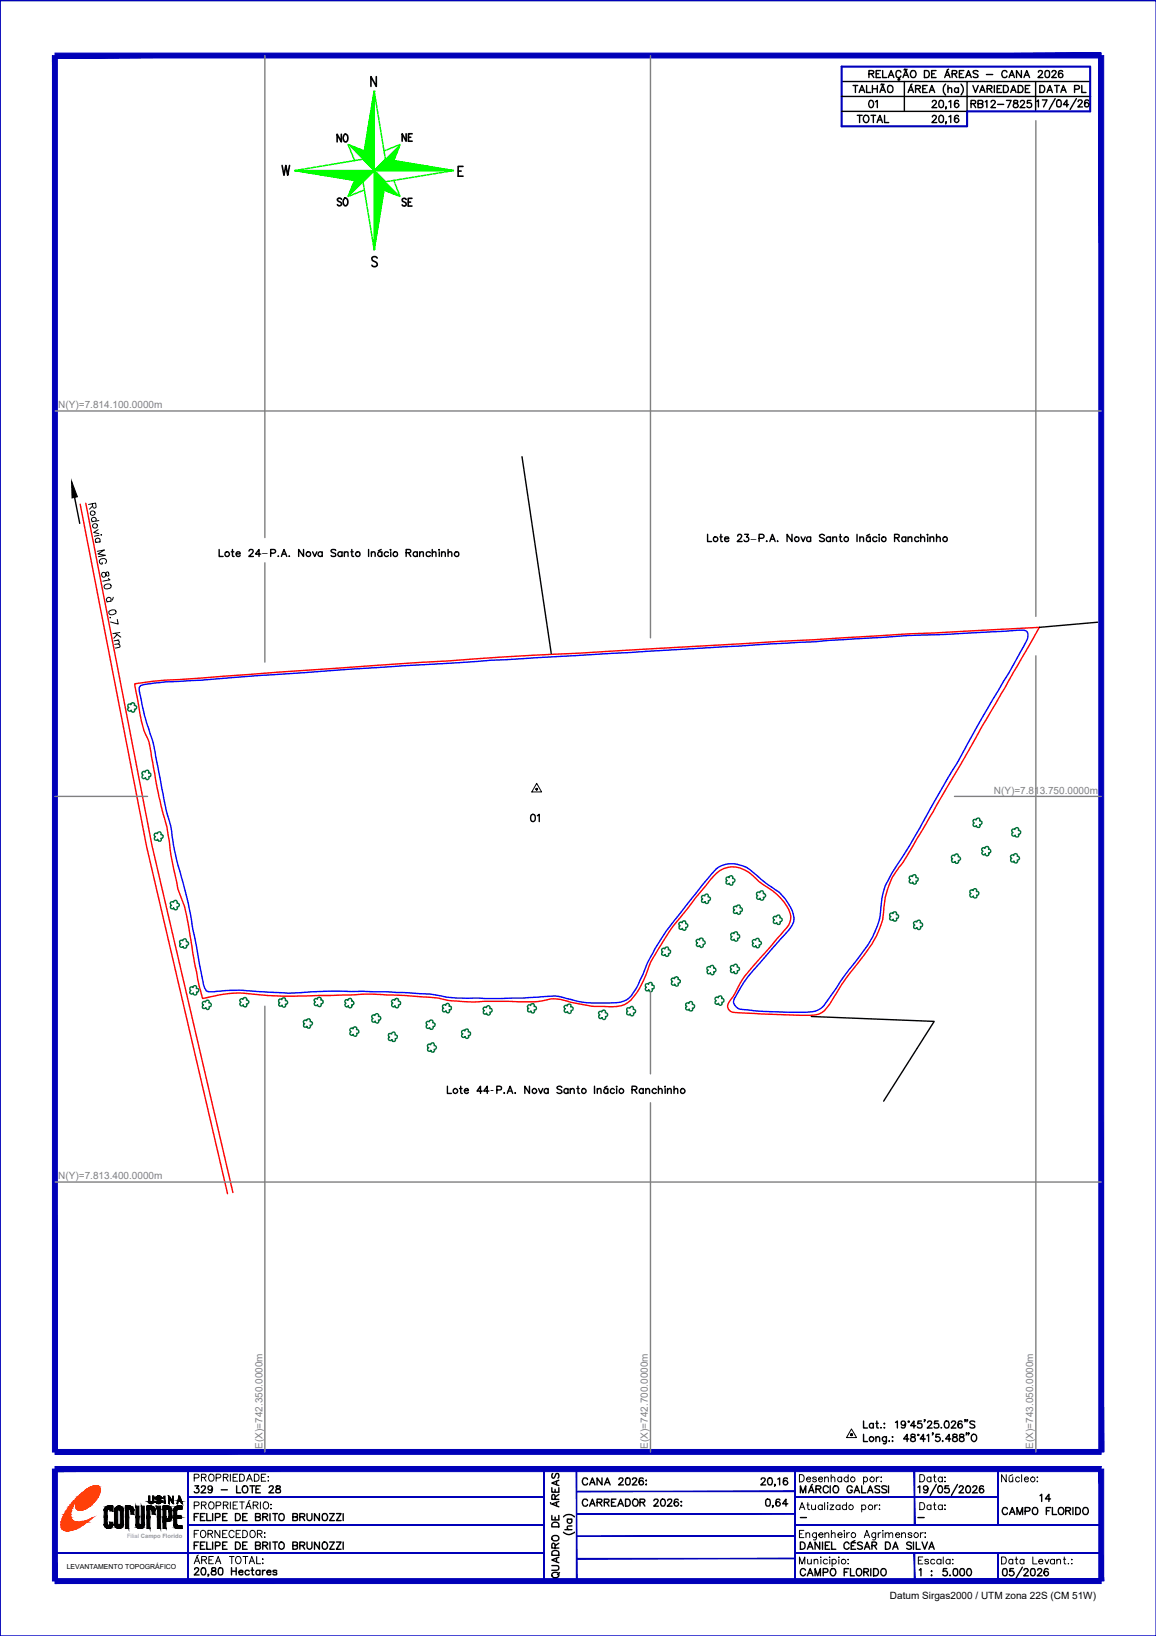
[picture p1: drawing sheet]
<svg xmlns="http://www.w3.org/2000/svg" width="210mm" height="297mm" viewBox="0 0 210 297" stroke-linecap="round" stroke-linejoin="round" font-family="sans-serif">
<defs><g id="words">
<g font-size="4.4">
<text x="156.6" y="20.8">01</text>
<text x="60" y="27.2">NO</text>
<text x="72" y="26.8">NE</text>
<text x="60" y="38.5">SO</text>
<text x="72" y="38.8">SE</text>
</g>
<g font-size="4">
<text x="95.2" y="150.3">01</text>
<text x="187.7" y="273.8">14</text>
</g>
<g font-size="2.6">
<text x="143.9" y="276.9">-</text>
<text x="165.5" y="276.9">-</text>
</g>
<g font-size="1.8" fill="#808080">
<text x="10.6" y="74.2">N(Y)=7.814.100.0000m</text>
<text x="180.5" y="144.1">N(Y)=7.813.750.0000m</text>
<text x="10.6" y="214.1">N(Y)=7.813.400.0000m</text>
<text x="47.7" y="263" transform="rotate(-90 47.7 263)">E(X)=742.350.0000m</text>
<text x="117.6" y="263" transform="rotate(-90 117.6 263)">E(X)=742.700.0000m</text>
<text x="187.6" y="263" transform="rotate(-90 187.6 263)">E(X)=743.050.0000m</text>
</g>
<g font-size="1.8">
<text x="47.6" y="101">–</text>
<text x="136.4" y="98.3">–</text>
<text x="89.1" y="198.5">-</text>
<text x="161.6" y="290.4">Datum Sirgas2000 / UTM zona 22S (CM 51W)</text>
</g>
<text font-size="1.3" x="12.1" y="284.9">LEVANTAMENTO TOPOGRÁFICO</text>
<text font-size="1.1" fill="#989898" x="23.1" y="279.2">Filial Campo Florido</text>
</g></defs>
<!-- layer: MARGEM -->
<path d="M0 .1h209.9v296.9h-209.9zM0 .1v296.9" fill="none" stroke="#0000b8" stroke-width=".25"/>
<g fill="#0000b8" stroke="#0000b8" stroke-width=".18">
<path d="M98.7 266.7l.1 20.1v-20.1zM98.7 266.7l.1 20.1h-.1z"/>
<path d="M10 281.9h88.8zM10 282l88.8-.1z"/>
<path d="M144.4 281.9h55.5zM144.4 282l55.5-.1z"/>
<path d="M34.1 276.8h64.7zM34.1 276.9l64.7-.1z"/>
<path d="M144.4 276.8h55.6zM144.4 276.9l55.6-.1z"/>
<path d="M34.1 271.8h64.7zM34.1 271.9l64.7-.1z"/>
<path d="M34.1 266.7l.1 20.3zM34.1 266.7l.1 20.3z"/>
<path d="M104.6 266.7l.1 20.1zM104.6 266.7l.1 20.1z"/>
<path d="M144.3 266.7l.1 20.1zM144.3 266.7l.1 20.1z"/>
<path d="M166 282l.1 5v-5zM166 282l.1 5h-.1z"/>
<path d="M181.2 282l.1 5zM181.2 282l.1 5z"/>
<path d="M144.4 271.8h36.8zM144.4 271.9l36.8-.1z"/>
<path d="M181.2 266.7l.1 10.2zM181.2 266.7l.1 10.2z"/>
<path d="M166 266.7v10.2h.1zM166 266.7h.1v10.2z"/>
<path d="M104.7 270.7h39.7zM104.7 270.8l39.7-.1z"/>
<path d="M104.7 274.8h39.7zM104.7 274.9l39.7-.1z"/>
<path d="M104.7 278.9h39.7zM104.7 279l39.7-.1z"/>
<path d="M104.7 282.9h39.7zM104.7 283l39.7-.1z"/>
<path d="M199.5 266.7l.9 20.3v-20.3zM199.5 266.7l.9 20.3h-.9z"/>
<path d="M10 287.5h189.9v-.9zM10 286.6h189.9l-189.9 .9z"/>
<path d="M9.5 266.7v20.3h.9zM9.5 266.7h.9v20.3z"/>
<path d="M10 266.3v.9l189.9-.9zM10 267.2l189.9-.9v.9z"/>
<path d="M34.1 266.7l.1 20.2zM34.1 266.7l.1 20.2z"/>
<path d="M10 10.5h189.9v-.9zM10 9.6h189.9l-189.9 .9z"/>
<path d="M9.5 10.1l.9 253.5v-253.5zM9.5 10.1l.9 253.5h-.9z"/>
<path d="M10 263.2v.9l189.9-.9zM10 264.1l189.9-.9v.9z"/>
<path d="M199.5 10.1v253.5h.9zM199.5 10.1h.9v253.5z"/>
</g>
<g fill="none" stroke="#000" stroke-width=".25">
<path d="M27.4 272.8h.1M27.4 273h.1M27.4 272.8l-.2-.2v-1h-.2v1l.2 .3 .2 .1M27.5 272.8l.2-.2v-1h.2v1l-.2 .3-.2 .1M35.3 275.4h.5M35.4 269.8h.7l-.4 .4a.44 .44 0 0 1 .3 .7 .44 .44 0 0 1-.7-.1M36.1 274.8h-.8v1.3M36.1 280h-.8v1.3M36.4 275.4h.5M36.6 270.1l.1-.3h.4l.2 .4-.8 .8h.9M37.2 274.8h-.8v1.3h.8M37.2 280h-.8v1.3h.8"/>
<path d="M37.5 274.8v1.3h.8M37.5 280v1.3h.8M38.6 270.2a.4 .4 0 0 1-.6 .4 .4 .4 0 0 1-.2-.6 .4 .4 0 0 1 .7-.1 .63 .63 0 0 1 .1 .8 .63 .63 0 0 1-.7 .3l-.1-.1M38.6 274.8v1.3M38.6 280v1.3M39.1 275.5l.8-.1v-.5l-.8-.1v1.3M40.2 270.5h1.1M40.4 275.4h.5M41.2 274.8h-.8v1.3h.8M41.2 280h-.8v1.3h.8M42.8 274.8h.4a.66 .66 0 0 1 .5 .6 .66 .66 0 0 1-.5 .7h-.4zM42.8 280a.73 .73 0 0 1 .7 .3 .73 .73 0 0 1 0 .8l-.3 .2h-.4z"/>
<path d="M43 269.8v1.2h.7M44.1 275.4h.5M44.2 269.8h.2a.63 .63 0 0 1 .6 .7 .63 .63 0 0 1-.8 .5l-.2-.4v-.4zM44.9 274.8h-.8v1.3h.8M44.9 280h-.8v1.3h.8M45.4 269.8h.8M45.8 269.8v1.2M46.4 275.4h.8l.1-.3-.1-.2-.8-.1v1.3l.8-.1 .1-.3-.3-.3M46.5 270.4h.5M47.3 269.8h-.8v1.2h.8M47.7 275.4h.8l.1-.3-.1-.2-.8-.1v1.3M48.1 275.4l.5 .7"/>
<path d="M48.9 270.1l.1-.3h.4l.2 .4-.8 .8h.9M49 274.8v1.3M49 280v1.3M49.5 274.8h.9M49.5 280h.9M50 274.8v1.3M50 280v1.3M50.2 269.8l-.1 .3 .4 .2a.36 .36 0 0 1 .4 .3 .36 .36 0 0 1-.3 .4h-.4l-.1-.2a.6 .6 0 0 1 .7-.6v-.4zM50.9 274.9l.1-.1a.62 .62 0 0 1 .6 .7 .62 .62 0 0 1-.7 .5l-.3-.4 .1-.5zM53.2 275.4h.7l.1-.5-.8-.1v1.3l.8-.1v-.5l-.3-.1M54.4 275.4h.8l.1-.5-.9-.1v1.3M54.9 275.4l.4 .7"/>
<path d="M55.8 274.8v.9l.3 .4 .3-.1 .2-.3v-.9M55.8 280v.9l.3 .4 .5-.2v-.2v-.9M58 274.8v1.3l-.9-1.3v1.3M58 280v1.3l-.9-1.3v1.3M58.6 275l.2-.2a.63 .63 0 0 1 .7 .7 .63 .63 0 0 1-.8 .5l-.2-.4zM59.9 274.8h.8l-.8 1.3h.8M59.9 280h.8l-.8 1.3h.8M61.1 274.8h.8l-.8 1.3h.8M61.1 280h.8l-.8 1.3h.8M62.3 274.8v1.3M62.3 280v1.3M99.9 272.8l.2 .3"/>
<path d="M100.2 275.2v.8h1.3v-.8M100.2 270.1v.8h1.3v-.8M100.2 279a.64 .64 0 0 1 .8-.2 .64 .64 0 0 1 .4 .7 .64 .64 0 0 1-.8 .3 .64 .64 0 0 1-.4-.8zM100.4 276.5l.3-.1h.5l.2 .2 .1 .6h-1.3v-.4zM100.4 267.5l-.2 .3 .2 .6 .2-.1 .5-.8 .3 .2 .1 .4-.2 .3M100.8 272.2v-.7l-.4-.2-.2 .2v.7h1.3M100.8 270.4v.5M100.8 275.4v.6M101 268.9v.7M101 272.8v.6M101.5 272.6l-1.3 .5 1.3 .5M101.5 268.8l-1.3 .5 1.3 .4"/>
<path d="M101.5 271.3l-.7 .5M102.3 278.2a1.36 1.36 0 0 0 2 0M102.3 275.4a1.36 1.36 0 0 1 2 0M102.6 277.7h1.2M103 275.8h.8M103.2 275.8a.42 .42 0 0 0-.1 .7 .42 .42 0 0 0 .6 0 .42 .42 0 0 0 0-.7M103.8 277.1h-.8v.5l.3 .1M106.7 268.6a.48 .48 0 0 0-.6-.3 .48 .48 0 0 0-.4 .5v.3a.48 .48 0 0 0 .4 .5 .48 .48 0 0 0 .6-.3M106.7 272.5a.48 .48 0 0 0-.6-.3 .48 .48 0 0 0-.4 .5v.3a.48 .48 0 0 0 .4 .5 .48 .48 0 0 0 .6-.3M107.1 269.6l.5-1.3 .4 1.3M107.1 273.5l.5-1.3 .4 1.3M107.2 269.2h.7"/>
<path d="M107.2 273h.7M108.4 272.8l.8-.1 .1-.3-.1-.2h-.8v1.3M108.8 272.8l.5 .7M109.3 268.3v1.3l-.9-1.3v1.3M109.7 272.8l.7-.1 .1-.4-.8-.1v1.3M109.8 269.6l.5-1.3 .5 1.3M110 269.2h.6M110.2 272.8l.4 .7M111 272.8h.5M111.8 272.2h-.8v1.3h.8M112.2 273.5l.5-1.3 .5 1.3M112.4 268.6l.2-.3h.3l.2 .2-.2 .5-.6 .6h.9"/>
<path d="M112.4 273h.6M113.6 272.2h.4a.68 .68 0 0 1 .4 .6 .68 .68 0 0 1-.4 .7h-.4zM113.7 268.4h.6l.1 .5a.53 .53 0 0 1-.5 .7 .87 .87 0 0 1-.2-1.2zM114.9 268.6l.2-.3 .4 .1 .1 .1a1.67 1.67 0 0 1-.8 1.1h.9M115 272.4l.2-.2a.63 .63 0 0 1 .7 .7 .63 .63 0 0 1-.8 .5l-.2-.4zM116.2 272.8l.8-.1 .1-.3-.3-.2h-.6v1.3M116.7 272.8l.4 .7M116.8 268.5l-.4-.2a.7 .7 0 0 0-.3 1.1 .39 .39 0 0 0 .6 .1 .39 .39 0 0 0 0-.6 .39 .39 0 0 0-.6 .1l-.1 .2M117.3 268.8h.1zM117.3 269.6h.1zM118.7 272.5l.3-.3 .4 .1 .1 .2-.2 .4-.6 .6h.8M120.1 272.2h.2a.65 .65 0 0 1 .5 .6 .65 .65 0 0 1-.5 .7 .79 .79 0 0 1-.2-1.3z"/>
<path d="M121.2 272.5l.1-.2 .2-.1h.4l.1 .2-.2 .5-.6 .6h.8M123.1 272.4v-.2h-.3a.69 .69 0 0 0-.4 .7 .69 .69 0 0 0 .5 .6 .39 .39 0 0 0 .3-.4 .39 .39 0 0 0-.4-.4 .39 .39 0 0 0-.4 .3M123.7 272.7h.1zM123.7 273.3v.2zM138.2 268.6l.2-.3 .4 .1 .1 .1-.1 .5-.7 .6h.9M139.2 272.2h.5l.2 .5a.53 .53 0 0 1-.5 .8 .87 .87 0 0 1-.2-1.3zM139.6 268.4h.5l.2 .5a.59 .59 0 0 1-.6 .7 .79 .79 0 0 1-.1-1.2zM140.4 273.4l-.1-.1 .1 .2-.1 .2M140.8 269.6l-.1-.1 .1 .2-.2 .2M141.2 268.5l.4-.2v1.3M141.6 272.4v-.2h-.4a.69 .69 0 0 0-.4 .7 .69 .69 0 0 0 .5 .6 .39 .39 0 0 0 .4-.4 .39 .39 0 0 0-.4-.4 .39 .39 0 0 0-.4 .3M143 268.5l-.1-.1-.3-.1a.69 .69 0 0 0-.4 .7 .69 .69 0 0 0 .5 .6 .39 .39 0 0 0 .3-.4 .39 .39 0 0 0-.4-.4 .39 .39 0 0 0-.4 .4"/>
<path d="M143 273h-.9l.6-.8v1.3M145.3 280h.5a.71 .71 0 0 1 .4 .6 .71 .71 0 0 1-.4 .7h-.5zM145.3 271v-1.2l.5 1.2 .5-1.2v1.2M146.8 271l.5-1.2 .5 1.2M147 270.6h.6M147.5 269.5l-.2 .1M148.2 270.4l.7-.1 .2-.3-.2-.2h-.7v1.2M148.6 270.4l.5 .6M148.8 280v1.3l-.8-1.3v1.3M149.4 280v1.3M150.4 270.1a.48 .48 0 0 0-.5-.3 .48 .48 0 0 0-.4 .4v.4a.48 .48 0 0 0 .4 .4 .48 .48 0 0 0 .5-.3M150.7 280h-.8v1.3h.8"/>
<path d="M150.7 269.8v1.2M151 280v1.3h.8M151.4 269.9l.2-.1a.63 .63 0 0 1 .7 .7 .63 .63 0 0 1-.8 .5l-.2-.4zM154.7 270.1a.48 .48 0 0 0-.5-.3 .48 .48 0 0 0-.4 .4v.4a.47 .47 0 0 0 .5 .5 .47 .47 0 0 0 .4-.5h-.3M155.1 271l.5-1.2 .5 1.2M155.2 279.7l-.5 .3M155.3 270.6h.6M156.5 269.8v1.2h.7M157.5 271l.5-1.2 .5 1.2M157.7 270.6h.6M159.7 269.9l-.3-.1-.5 .1v.3l.7 .3v.5h-.4l-.3-.1M160.8 280h.4a.71 .71 0 0 1 .5 .6 .71 .71 0 0 1-.5 .7h-.4z"/>
<path d="M161 269.9l-.3-.1-.6 .1 .1 .3 .7 .3 .1 .2v.2l-.3 .1-.6-.1M161.3 269.8v1.2M165.9 280v1.3M166.4 280v1.3h.7M166.7 270l.3-.2v1.2M167.4 280l.5 1.3 .5-1.3M168.5 270.2a.41 .41 0 0 1-.5 .4 .41 .41 0 0 1-.3-.6 .41 .41 0 0 1 .6-.2 .79 .79 0 0 1-.2 1.2l-.4-.1M170 269.5l-1.1 2M170.5 269.8a.42 .42 0 0 1 .6 .2 .62 .62 0 0 1 .1 .7 .62 .62 0 0 1-.6 .3h-.1a.92 .92 0 0 1 0-1.2zM172.3 269.8h-.7v.5a.46 .46 0 0 1 .7 0 .46 .46 0 0 1-.1 .7 .46 .46 0 0 1-.7-.2M173.9 269.5l-1.1 2M174.2 270.1l.1-.3h.4l.2 .4-.8 .8h.9"/>
<path d="M175.6 269.8a.42 .42 0 0 1 .5 .2 .62 .62 0 0 1 .2 .7 .62 .62 0 0 1-.6 .3h-.1a.92 .92 0 0 1 0-1.2zM176.7 270.1l.1-.3h.4l.2 .4-.8 .8h.9M178.6 269.9l-.1-.1a.45 .45 0 0 0-.6 .2v.9a.41 .41 0 0 0 .6 .1 .41 .41 0 0 0-.1-.7 .41 .41 0 0 0-.6 .3M182.9 274a.48 .48 0 0 0-.5-.3 .48 .48 0 0 0-.4 .5v.3a.48 .48 0 0 0 .4 .5 .48 .48 0 0 0 .5-.3M183.3 275l.5-1.3 .5 1.3M183.5 274.6h.6M184.7 275v-1.3l.5 1.3 .5-1.3v1.3M186.1 274.4l.8-.1 .1-.4-.1-.1-.8-.1v1.3M192.3 273.9l.2-.2a.63 .63 0 0 1 .7 .7 .63 .63 0 0 1-.8 .5l-.2-.4zM193.5 274.3h.8l.1-.4-.1-.1-.8-.1v1.3M194 274.3l.4 .7M194.8 273.7v1.3"/>
<path d="M195.3 273.7h.4a.68 .68 0 0 1 .5 .6 .68 .68 0 0 1-.5 .7h-.4zM196.7 273.9l.3-.2a.63 .63 0 0 1 .6 .7 .63 .63 0 0 1-.8 .5l-.2-.4zM35.3 280.6h.5M35.3 285a.37 .37 0 0 1 .6-.3 .37 .37 0 0 1 0 .6l-.6 .6h.9M36.4 280.6h.5M36.7 284.7l.3-.1a.88 .88 0 0 1 .2 1.3 .45 .45 0 0 1-.6-.2 .9 .9 0 0 1 .1-1zM37.9 285.9l-.1-.1 .1 .2-.1 .2M38.5 284.7v.4l.5 .2a.35 .35 0 0 1 .3 .3 .35 .35 0 0 1-.4 .3l-.5-.1a.48 .48 0 0 1 .1-.5 .48 .48 0 0 1 .5-.2l.2-.1-.1-.3zM39.1 280.7l.7-.1 .1-.5-.8-.1v1.3M39.8 284.7a.41 .41 0 0 1 .6 .2l.1 .3a.53 .53 0 0 1-.5 .7 .87 .87 0 0 1-.2-1.2zM40.4 280.6h.5M42 284.6v1.3"/>
<path d="M42 285.3h.9M42.9 284.6v1.3M43.4 285.4h.7a.4 .4 0 0 0-.6-.3 .4 .4 0 0 0-.1 .7l.3 .1 .4-.1M44.1 280.6h.5M45.3 285.3a.43 .43 0 0 0-.7-.1 .43 .43 0 0 0 0 .6 .43 .43 0 0 0 .7 0M45.6 285.1h.5M45.8 284.6v1.3h.3M46.4 280.6h.6l.3-.4-.3-.2h-.6v1.3h.6l.2-.1 .1-.3-.3-.3M47.2 285.3a.41 .41 0 0 0-.6-.1 .41 .41 0 0 0 0 .6 .41 .41 0 0 0 .6 0M47.2 285.1v.8M47.7 285.1v.8M47.7 280.6l.8-.1 .1-.3-.3-.2h-.6v1.3"/>
<path d="M48.1 285.1a.36 .36 0 0 0-.4 .3M48.1 280.6l.5 .7M48.5 285.4h.7a.4 .4 0 0 0-.6-.3 .4 .4 0 0 0-.1 .7l.3 .1 .4-.1M50.2 285.3l-.2-.2h-.4v.2v.1l.6 .2v.3h-.4l-.2-.1M50.8 280.2a.46 .46 0 0 1 .5-.2 .46 .46 0 0 1 .3 .5 .55 .55 0 0 1-.5 .8 .55 .55 0 0 1-.5-.8zM53.2 280.6l.8-.1v-.4l-.8-.1v1.3l.8-.1v-.5l-.3-.1M54.4 280.6l.9-.1v-.4l-.9-.1v1.3M54.9 280.6l.4 .7M58.6 280.2a.6 .6 0 0 1 .9 .1 .6 .6 0 0 1-.3 .9 .53 .53 0 0 1-.6-.1 .53 .53 0 0 1-.1-.6zM100.2 284.3h.9a.42 .42 0 0 1 .4 .4 .42 .42 0 0 1-.4 .4h-.9M100.2 285.7a.64 .64 0 0 1 .8-.2 .64 .64 0 0 1 .4 .7 .64 .64 0 0 1-.8 .3 .64 .64 0 0 1-.4-.8zM100.4 281.6l.3-.1 .6 .1 .2 .3v.5h-1.3v-.5z"/>
<path d="M100.8 281.1v-.8l-.4-.1-.2 .1v.8h1.3M101 282.9v.6M101.5 282.7l-1.3 .5 1.3 .5M101.5 280.2l-.7 .5M101.6 285.5l-.4 .4M146.3 285.1a.53 .53 0 0 0-.8-.2 .53 .53 0 0 0-.2 .7 .48 .48 0 0 0 .4 .5 .48 .48 0 0 0 .6-.3M146.6 281.3l.5-1.3 .5 1.3M146.6 286.1l.5-1.3 .5 1.3M146.8 280.9h.6M146.8 285.7h.6M148 286.1v-1.3l.5 1.3 .5-1.3v1.3M149.5 285.5l.7-.1 .1-.5-.8-.1v1.3"/>
<path d="M149.9 280.6h.4M150.9 285a.6 .6 0 0 1 .8 .1 .6 .6 0 0 1-.1 .8 .6 .6 0 0 1-.8-.1 .6 .6 0 0 1 .1-.8zM153.3 285.4h.5M154.1 284.8h-.8v1.3M154.2 280.3a.48 .48 0 0 0-.6-.3 .48 .48 0 0 0-.4 .5 .53 .53 0 0 0 .3 .7 .53 .53 0 0 0 .7-.2M154.4 284.8v1.3h.8M154.6 280.7h.4M155.4 280.1h-.8v1.2h.8M155.6 285a.63 .63 0 0 1 .9 .4 .63 .63 0 0 1-.7 .7l-.2-.2-.1-.3zM156.6 280.2a.49 .49 0 0 0-.5-.2 .49 .49 0 0 0-.4 .3l.8 .4 .1 .4a.62 .62 0 0 1-.9 0M156.8 285.4l.8-.1v-.4l-.8-.1v1.3M157 281.3l.4-1.3 .5 1.3"/>
<path d="M157.1 280.9h.7M157.3 285.4l.4 .7M158.1 284.8v1.3M158.3 280.6l.8-.1v-.4l-.8-.1v1.3M158.6 284.8h.4a.69 .69 0 0 1 .5 .7 .69 .69 0 0 1-.5 .6h-.4zM158.7 280.6l.5 .7M160.1 285a.59 .59 0 0 1 .8 .1 .59 .59 0 0 1-.1 .8 .46 .46 0 0 1-.6 .2 .46 .46 0 0 1-.3-.5zM162.1 281.3l.5-1.3 .5 1.3M162.3 280.9h.6M165.5 280.2a.46 .46 0 0 0-.5-.2 .46 .46 0 0 0-.4 .3l.8 .5v.4a.6 .6 0 0 1-.8-.1M166.9 285.1l.3-.3v1.3M168.7 281.3l.5-1.3 .4 1.3"/>
<path d="M168.8 280.9h.7M169.1 285.3h.1zM169.1 286h.1zM171.9 284.8h-.6l-.1 .6a.46 .46 0 0 1 .7-.1 .46 .46 0 0 1 0 .7 .46 .46 0 0 1-.7-.1M172.5 286v.1l.1-.1M173.2 284.8a.47 .47 0 0 1 .7 .3v.8a.41 .41 0 0 1-.4 .2 .41 .41 0 0 1-.4-.2v-.5zM174.5 284.8a.45 .45 0 0 1 .6 .3v.3a.59 .59 0 0 1-.3 .7l-.5-.2v-.5zM175.7 284.8a.42 .42 0 0 1 .6 .3 .66 .66 0 0 1-.4 1 .84 .84 0 0 1-.2-1.3zM182.2 284.8a.45 .45 0 0 1 .6 .3l.1 .3a.59 .59 0 0 1-.4 .7l-.4-.2-.1-.5zM184 284.8h-.6l-.1 .6a.47 .47 0 0 1 .7 0 .47 .47 0 0 1-.1 .7 .47 .47 0 0 1-.6-.2M185.6 284.6l-1.1 1.9M185.9 285.1l.2-.3h.3l.3 .4-.8 .9h.8"/>
<path d="M187.3 284.8a.45 .45 0 0 1 .6 .3l.1 .3a.59 .59 0 0 1-.4 .7l-.4-.2-.1-.5zM188.4 285.1l.1-.3h.4l.2 .1v.3l-.8 .9h.9M190.3 285l-.1-.2a.42 .42 0 0 0-.5 .3 .64 .64 0 0 0 .3 1 .42 .42 0 0 0 .4-.4 .42 .42 0 0 0-.4-.4 .42 .42 0 0 0-.4 .4"/>
</g>
<g fill="none" stroke="#000" stroke-width=".18">
<path d="M35.3 268.3h.7l.2-.2-.2-.4h-.7v1.2M35.3 273.4l.7-.1 .2-.4-.2-.2h-.7v1.3M35.3 278.5h.5M36.1 277.9h-.8v1.3M36.5 278a.6 .6 0 0 1 .8 .1 .6 .6 0 0 1 0 .9l-.2 .1a.59 .59 0 0 1-.7-.2 .59 .59 0 0 1 0-.7zM36.6 268.3l.7-.1 .1-.4-.8-.1v1.2M36.6 273.3l.7-.1 .1-.4-.8-.1v1.3M37 268.3l.4 .6M37 273.3l.4 .7M37.8 278.5l.8-.1v-.4l-.8-.1v1.3M38.1 267.7a.62 .62 0 0 1 .8 .6 .62 .62 0 0 1-.8 .6l-.2-.4v-.5zM38.1 272.7a.62 .62 0 0 1 .8 .6 .62 .62 0 0 1-.8 .6l-.2-.4v-.5z"/>
<path d="M38.2 278.5l.4 .7M39.2 268.3l.8-.1v-.4l-.8-.1v1.2M39.2 273.4l.8-.2v-.4l-.8-.1v1.3M39.9 277.9v1.3l-.9-1.3v1.3M40.4 278.5h.5M40.6 268.3l.7-.1 .1-.4-.8-.1v1.2M40.6 273.3l.7-.1 .1-.4-.8-.1v1.3M41 268.3l.4 .6M41 273.3l.4 .7M41.2 277.9h-.8v1.3h.8M41.8 267.7v1.2M41.8 272.7v1.3"/>
<path d="M42.3 268.3h.5M42.3 273.3h.5M42.5 278.2a.48 .48 0 0 0-.6-.3 .48 .48 0 0 0-.3 .5 .53 .53 0 0 0 .2 .7 .53 .53 0 0 0 .7-.2M42.9 278.5h.5M43.1 267.7h-.8v1.2h.8M43.1 272.7h-.8v1.3h.8M43.5 267.7h.4a.68 .68 0 0 1 .5 .6 .68 .68 0 0 1-.5 .6h-.4zM43.5 272.7h.9M43.7 277.9h-.8v1.3h.8M43.9 272.7v1.3M44.1 277.9a.71 .71 0 0 1 .8 .3v.2a.62 .62 0 0 1-.4 .8h-.4zM44.6 274l.5-1.3 .5 1.3"/>
<path d="M44.8 268.9l.5-1.2 .5 1.2M44.8 273.5h.6M45 268.5h.6M45.4 272.4l-.3 .2M45.5 278a.6 .6 0 0 1 .8 .1 .6 .6 0 0 1-.1 .9l-.1 .1a.59 .59 0 0 1-.7-.2 .59 .59 0 0 1 0-.7zM46 273.3l.7-.1 .2-.3-.2-.2h-.7v1.3M46.2 267.7h.4a.68 .68 0 0 1 .5 .6 .68 .68 0 0 1-.5 .6h-.4zM46.4 273.3l.5 .7M46.7 278.5l.8-.1v-.4l-.8-.1v1.3M47.2 278.5l.4 .7M47.3 272.7v1.3M47.5 268.3h.5"/>
<path d="M48 272.7a.62 .62 0 0 1 .8 .6 .62 .62 0 0 1-.8 .6l-.2-.4v-.5zM48 278.4h.1zM48 279.1h.1zM48.3 267.7h-.8v1.2h.8M48.6 268.1h.2zM48.6 268.9h.2zM49.1 273.2h.2zM49.2 273.8v.2zM145.2 267.7h.4a.71 .71 0 0 1 .4 .7 .71 .71 0 0 1-.4 .7h-.4zM145.2 274.1l.4-1.3 .5 1.3M145.2 278.5h.4M145.3 273.7h.7"/>
<path d="M146 277.9h-.8v1.3h.8M146.3 278.5l.3-.2 .3 .1 .1 .8M146.3 278.3v.9M146.4 268.5h.8a.42 .42 0 0 0-.5-.3 .42 .42 0 0 0-.3 .5 .42 .42 0 0 0 .4 .4l.4-.3M146.5 273.2h.4M146.7 272.8v1l.1 .3h.2M147.4 273.2v.9h.5l.2-.3M148.1 273.2v.9M148.3 268.4a.37 .37 0 0 0-.4-.2 .37 .37 0 0 0-.3 .2v.1l.5 .1 .2 .2a.37 .37 0 0 1-.4 .3 .37 .37 0 0 1-.3-.3M148.3 278.3v1l-.2 .3h-.4M148.3 278.5a.42 .42 0 0 0-.7-.1 .42 .42 0 0 0 0 .6 .42 .42 0 0 0 .7 0M148.6 268.5h.8a.4 .4 0 0 0-.6-.3 .4 .4 0 0 0-.1 .6 .37 .37 0 0 0 .3 .3 .37 .37 0 0 0 .4-.3"/>
<path d="M148.7 278.7h.7a.42 .42 0 0 0-.7-.2 .42 .42 0 0 0 .3 .7l.4-.2M149.3 273.4a.42 .42 0 0 0-.6 0 .42 .42 0 0 0 0 .6 .42 .42 0 0 0 .6-.1M149.3 273.2v.9M149.7 268.4l.3-.2 .4 .1v.8M149.7 268.2v.9M149.7 272.8v1.3M149.8 278.5l.3-.2 .3 .1 .1 .8M149.8 278.3v.9M150.3 272.8l.1 .1zM150.3 273.2v.9M150.7 273.2h.7l-.7 .9h.7M150.9 268.4l.3-.2 .3 .1 .1 .8"/>
<path d="M150.9 267.7v1.4M151 278.5l.3-.2 .3 .1v.8M151 277.9v1.3M152.1 278.7h.8a.42 .42 0 0 0-.7-.2 .42 .42 0 0 0 .2 .7l.5-.2M152.5 273.4a.42 .42 0 0 0-.6 0 .42 .42 0 0 0 0 .6 .42 .42 0 0 0 .6-.1M152.5 273.2v.9M152.8 268.4a.4 .4 0 0 0-.6-.1 .4 .4 0 0 0 0 .6 .4 .4 0 0 0 .6-.1M152.8 268.2v.9M153.3 277.9v.1zM153.3 278.3v.9M153.7 273.4a.42 .42 0 0 0-.6 0 .42 .42 0 0 0 0 .6 .42 .42 0 0 0 .6-.1M153.7 272.8v1.3"/>
<path d="M153.8 278.3v.9M154 268.4a.42 .42 0 0 0-.6-.1 .42 .42 0 0 0 0 .6 .42 .42 0 0 0 .6-.1M154 267.7v1.4M154.3 278.3l-.4 .1-.1 .3M156.5 273.4a.42 .42 0 0 1 .6 0 .42 .42 0 0 1 0 .6 .42 .42 0 0 1-.6-.1M156.5 273.2v1.3M156.8 268.4a.4 .4 0 0 1 .6-.1 .4 .4 0 0 1 0 .6 .4 .4 0 0 1-.6-.1M156.8 268.2v1.3M156.9 279.2l.5-1.3 .5 1.3M157.1 278.8h.6M158.8 273.2v.9M159 278.3v1.2l-.5 .1"/>
<path d="M159 278.5a.4 .4 0 0 0-.6-.1 .4 .4 0 0 0 0 .6 .4 .4 0 0 0 .6 0M159.1 268.2v.9M159.3 273.2a.38 .38 0 0 0-.5 .4M159.5 278.3v.9M159.6 268.2l-.3 .1-.2 .2M159.6 273.3h.2zM159.7 274v.1zM159.9 268.3h.2zM159.9 269h.2zM159.9 278.3l-.3 .1-.1 .3M160.3 277.9v.1zM160.3 278.3v.9"/>
<path d="M160.7 278.5l.4-.2 .3 .1v.8M160.7 278.3v.9M161.4 278.5l.4-.2 .3 .1v.8M162.6 278.7h.8a.4 .4 0 0 0-.6-.4 .4 .4 0 0 0-.1 .7l.1 .1a.38 .38 0 0 0 .6-.1M163.7 278.5l.3-.2 .3 .1 .1 .8M163.7 278.3v.9M165.6 278.5a.37 .37 0 0 0-.4-.2 .37 .37 0 0 0-.3 .2l.6 .3 .1 .2a.37 .37 0 0 1-.4 .2 .37 .37 0 0 1-.3-.2M167 267.7h.4a.69 .69 0 0 1 .5 .7 .69 .69 0 0 1-.5 .7h-.4zM167 272.8h.4a.66 .66 0 0 1 .5 .7 .66 .66 0 0 1-.5 .6h-.4zM167.1 278.3v.9M167.6 278.3l-.3 .1-.2 .3M167.9 279.1h.2z"/>
<path d="M168 278.3v.1zM169 268.4a.4 .4 0 0 0-.6-.1 .4 .4 0 0 0 0 .6 .4 .4 0 0 0 .6-.1M169 273.4a.41 .41 0 0 0-.6 0 .41 .41 0 0 0 0 .6 .41 .41 0 0 0 .6-.1M169 268.2v.9M169 273.2v.9M169.5 273.2h.4M169.5 268.2h.4M169.7 267.7v1.1v.2l.3 .1M169.7 272.8v1.3h.3M171.1 268.4a.42 .42 0 0 0-.6-.1 .42 .42 0 0 0 0 .6 .42 .42 0 0 0 .6-.1M171.1 273.4a.42 .42 0 0 0-.6 0 .42 .42 0 0 0 0 .6 .42 .42 0 0 0 .6-.1M171.1 268.2v.9"/>
<path d="M171.1 273.2v.9M171.5 273.3h.2zM171.6 268.2v.1zM171.6 268.9v.2zM171.6 274v.1zM182.7 267.7v1.4l-.8-1.4v1.4M183.2 268.2v.6l.2 .3h.2l.3-.3M183.9 267.7l-.6 .3M183.9 268.2v.9M185.1 268.4a.4 .4 0 0 0-.6-.1 .4 .4 0 0 0 0 .6 .4 .4 0 0 0 .6-.1M185.5 267.7v1.4M186 268.5h.7v-.1a.4 .4 0 0 0-.6-.1 .4 .4 0 0 0 0 .6 .4 .4 0 0 0 .6-.1"/>
<path d="M188.3 268.2v.1zM188.3 268.9v.2zM35.3 283.9l.5-1.3 .5 1.3M35.5 283.4h.6M36 282.3l-.2 .2M36.6 283.2h.6l.3-.3-.1-.3h-.8v1.3M37.1 283.2l.4 .7M37.9 283.2h.5M38.7 282.6h-.8v1.3h.8M39.1 283.9l.5-1.3 .5 1.3M39.3 283.4h.6M41.7 282.6h.8"/>
<path d="M42.1 282.6v1.3M42.9 282.8a.6 .6 0 0 1 .8 .1 .6 .6 0 0 1-.1 .8 .6 .6 0 0 1-.8-.1 .6 .6 0 0 1 .1-.8zM44.1 282.6h.9M44.6 282.6v1.3M45.3 283.9l.4-1.3 .5 1.3M45.4 283.4h.7M46.6 282.6v1.3h.7M47.7 283.8h.1zM47.7 283v.2zM145.2 284v-1.3l.4 1.3 .5-1.3v1.3M146.6 283.1l.1 .8 .3 .1 .3-.3M147.3 283.1v.9"/>
<path d="M147.8 283.4l.2-.2h.4l.1 .8M147.8 283.1v.9M149 282.7h.1zM149.1 283.1v.9M150.2 283.3a.42 .42 0 0 0-.6-.1 .42 .42 0 0 0 0 .6 .42 .42 0 0 0 .6 0M150.6 282.7h.1zM150.7 283.1v.9M151.1 283.3a.42 .42 0 0 1 .6-.1 .42 .42 0 0 1 0 .6 .42 .42 0 0 1-.6 0M151.1 283.1v1.3M152.3 282.7v.1zM152.3 283.1v.9M153.9 283.2h.2z"/>
<path d="M153.9 283.9h.2zM166.8 283.3h.5M167.6 282.7h-.8v1.3h.8M168.6 283.3l-.2-.2-.4 .1v.2l.4 .1 .2 .3-.2 .2-.4-.1-.1-.1M169.7 283.3a.41 .41 0 0 0-.6-.1 .41 .41 0 0 0 0 .6 .41 .41 0 0 0 .6 0M170.9 283.3a.42 .42 0 0 0-.7-.1 .42 .42 0 0 0 0 .6 .42 .42 0 0 0 .7 0M170.9 283.1v.9M171.3 282.7v1.3M172.5 283.3a.42 .42 0 0 0-.6-.1 .42 .42 0 0 0 0 .6 .42 .42 0 0 0 .6 0M172.5 283.1v.9M172.9 283.2h.2zM172.9 283.9h.2z"/>
<path d="M181.9 282.7h.4a.68 .68 0 0 1 .4 .6 .68 .68 0 0 1-.4 .7h-.4zM183.9 283.3a.41 .41 0 0 0-.6-.1 .41 .41 0 0 0 0 .6 .41 .41 0 0 0 .6 0M183.9 283.1v.9M184.3 283.1h.5M184.5 282.7v1l.1 .2 .2 .1M185.9 283.3a.41 .41 0 0 0-.6-.1 .41 .41 0 0 0 0 .6 .41 .41 0 0 0 .6 0M185.9 283.1v.9M187.5 282.7v1.3h.8M188.6 283.5h.8l-.2-.3a.43 .43 0 0 0-.5 .1 .43 .43 0 0 0 .1 .6 .43 .43 0 0 0 .6-.1M189.7 283.1l.4 .9 .4-.9M191.5 283.3a.42 .42 0 0 0-.7-.1 .42 .42 0 0 0 0 .6 .42 .42 0 0 0 .7 0M191.5 283.1v.9"/>
<path d="M191.9 283.4l.2-.2h.4l.1 .8M191.9 283.1v.9M193.1 283.1h.4M193.3 282.7v1v.2l.2 .1M194 283.9h-.1h.2M194.6 283.2h.1zM194.6 283.9h.1z"/>
<circle cx="154.5" cy="273.7" r=".43"/>
<circle cx="154.9" cy="268.6" r=".43"/>
<circle cx="155" cy="278.7" r=".44"/>
<circle cx="158.1" cy="273.7" r=".43"/>
<circle cx="158.4" cy="268.6" r=".43"/>
<circle cx="166.4" cy="278.7" r=".43"/>
<circle cx="187.5" cy="268.6" r=".43"/>
<circle cx="153.2" cy="283.5" r=".43"/>
</g>
<g fill="#000" stroke="#000" stroke-width=".18">
<path d="M21.2 273.6h.8zM21.3 273.5h.6zM21.5 273.5h.3zM23.6 274.1h.7zM23.7 274.1h.6zM27.5 272.8h.3zM27.5 274.1h.7zM28.6 271.7h.5zM29 272.5h.2zM29 272.8h.2zM30.5 274.1h.7zM30.5 275.7h.7z"/>
<path d="M31.5 276.9h.7zM31.6 274.1h.6zM32.2 277.5h.9z"/>
<path d="M18.9 276.8h.6zM18.9 276.8h.6z"/>
<path d="M18.9 276.8h.6zM18.9 276.8h.6z"/>
<path d="M18.9 276.9h.7zM18.9 276.9h.7z"/>
<path d="M18.9 275.4l.6 1.4v-1.4zM18.9 275.4l.6 1.4h-.6z"/>
<path d="M18.9 276.8h.6zM18.9 276.8h.6z"/>
<path d="M18.9 274.2l.6 .1zM18.9 274.2l.6 .1z"/>
<path d="M18.9 274.3l.6 1.1v-1.1zM18.9 274.3l.6 1.1h-.6z"/>
<path d="M18.9 276.8h.6zM18.9 276.8h.6z"/>
<path d="M18.9 276.8l.7 .1zM18.9 276.8l.7 .1z"/>
<path d="M18.9 274.1l.6 .1zM18.9 274.1l.6 .1z"/>
<path d="M18.9 274.2h.6zM18.9 274.2h.6z"/>
<path d="M18.9 276.9h.7zM18.9 276.9h.7z"/>
<path d="M18.9 274.1h.7zM18.9 274.1h.6z"/>
<path d="M19 276.9h.6zM19 276.9h.6z"/>
<path d="M19 276.9l.6 .1zM19 276.9l.6 .1z"/>
<path d="M19 274.1h.6zM19 274.1h.6z"/>
<path d="M19 274.1h.6zM19 274.1h.6zM18.9 274.1h.7zM18.9 274.1h.7z"/>
<path d="M19 277h.7zM19 277h.7z"/>
<path d="M19 274h.7zM19 274h.7z"/>
<path d="M19 274h.7zM19 274l.6 .1z"/>
<path d="M19.9 276.9h.6zM19.9 276.9h.6z"/>
<path d="M19.9 276.8h.6zM19.9 276.8h.6z"/>
<path d="M19.9 276.8h.6zM19.9 276.8h.6z"/>
<path d="M19.5 277.5h.4zM19.5 277.5h.3z"/>
<path d="M19.3 277.4h.8zM19.3 277.4l.6 .1z"/>
<path d="M19.2 277.4h1zM19.2 277.4h.9z"/>
<path d="M19.1 277.3h1.2zM19.1 277.3l1.1 .1z"/>
<path d="M19 277.1l1.3 .2 .1-.2zM19 277.1l1.3 .2h-1.2z"/>
<path d="M19.8 277h.6zM19.7 277h.7z"/>
<path d="M19 277h1.4zM19 277h1.4z"/>
<path d="M19 277l1.4 .1v-.1zM19 277l1.4 .1h-1.4z"/>
<path d="M19.9 276.4l.6 .4v-.4zM19.9 276.4l.6 .4h-.6z"/>
<path d="M19.9 276.8h.6zM19.9 276.8h.6z"/>
<path d="M19.9 276.8h.6zM19.9 276.8h.6z"/>
<path d="M19.9 276.8l.6 .1zM19.9 276.8l.6 .1z"/>
<path d="M19.9 276.9h.6zM19.9 276.9h.6z"/>
<path d="M19.9 276.9h.6zM19.8 276.9h.7z"/>
<path d="M19.8 276.9h.7zM19.8 276.9l.6 .1z"/>
<path d="M19.7 273.5h.8zM19.6 273.5h.9z"/>
<path d="M19.6 273.5h.9zM19.4 273.5h1.1z"/>
<path d="M19.4 273.5l1.1 .1zM19.3 273.6h1.2z"/>
<path d="M19.3 273.6l1.2 .1v-.1zM19.3 273.6l1.2 .1h-1.4z"/>
<path d="M19.1 273.7l1.4 .1zM19.1 273.7l1.4 .1h-1.5z"/>
<path d="M19 273.8l1.5 .2v-.2zM19 273.8l1.5 .2h-1.5z"/>
<path d="M19 274h1.5zM19 274h1.5z"/>
<path d="M19.9 274l.6 .3v-.3zM19.9 274l.6 .3h-.6z"/>
<path d="M20.8 276.8h.6zM20.8 276.8h.6z"/>
<path d="M20.8 276.8h.6zM20.8 276.8h.6z"/>
<path d="M20.8 276.9h.6zM20.8 276.9h.6z"/>
<path d="M20.8 274.2h.6zM20.8 274.2h.6z"/>
<path d="M20.8 274.2l.6 .1zM20.8 274.3h.6zM20.8 274.3h.6zM20.8 274.3h.6z"/>
<path d="M20.8 274.3l.6 2.5v-2.5zM20.8 274.3l.6 2.5h-.6z"/>
<path d="M20.8 276.8h.6zM20.8 276.8h.6z"/>
<path d="M20.8 276.8h.6zM20.8 276.8h.6z"/>
<path d="M20.8 274.1h.6zM20.8 274.1h.6z"/>
<path d="M20.8 274.1h.6zM20.8 274.1l.6 .1z"/>
<path d="M20.8 276.8l.6 .1zM20.8 276.8l.6 .1z"/>
<path d="M20.8 276.9h.7zM20.8 276.9h.7z"/>
<path d="M20.8 274.1h.7zM20.8 274.1h.7z"/>
<path d="M20.8 274.1h.7zM20.8 274.1h.6zM20.8 274.1h.6zM20.8 274.1h.6z"/>
<path d="M20.8 274.1h.7zM20.8 274.1h.7z"/>
<path d="M20.8 276.9h.7zM20.8 276.9h.7z"/>
<path d="M20.8 276.9l.7 .1zM20.8 276.9l.7 .1z"/>
<path d="M20.8 274h.8zM20.8 274l.7 .1z"/>
<path d="M20.8 277h.8zM20.8 277h.8z"/>
<path d="M21.7 274.1h.7zM21.7 274.1h.7z"/>
<path d="M21.7 276.9h.7zM21.7 276.9h.7z"/>
<path d="M21.6 273.5h.2zM21.5 273.5h.3zM21.4 273.5h.4z"/>
<path d="M21.4 273.5h.5zM21.3 273.5h.6zM21.3 273.5h.6z"/>
<path d="M21.8 276.9h.6zM21.8 276.9h.6z"/>
<path d="M21.8 276.8h.6zM21.8 276.8h.6z"/>
<path d="M21.4 277.5h.4zM21.4 277.5h.3z"/>
<path d="M21.8 276.8h.6zM21.8 276.8h.6z"/>
<path d="M21.3 273.5l.7 .1zM21.3 273.5l.7 .1h-.8zM21.2 273.6h.8z"/>
<path d="M21.3 277.4h.6zM21.3 277.4l.5 .1z"/>
<path d="M21.2 273.6l.9 .1zM21.1 273.7h1z"/>
<path d="M21.1 277.4h1zM21.1 277.4h.8z"/>
<path d="M21.1 273.7h1zM21.1 273.7h1z"/>
<path d="M21 273.7l1.2 .1zM21 273.7l1.2 .1z"/>
<path d="M21 277.3h1.2zM21 277.3l1.1 .1z"/>
<path d="M21 273.8h1.3zM21 273.8h1.3z"/>
<path d="M21 273.8l1.3 .1zM21 273.8l1.3 .1h-1.4z"/>
<path d="M20.9 277.1l1.3 .2 .1-.2zM20.9 277.1l1.3 .2h-1.2z"/>
<path d="M20.9 273.9l1.4 .1zM20.9 273.9l1.4 .1h-1.4z"/>
<path d="M20.9 274h1.5zM20.9 274h1.5zM20.8 274h1.6zM20.8 274h1.6z"/>
<path d="M21.6 274l.8 .1zM21.6 274l.8 .1z"/>
<path d="M21.7 274.1h.7zM21.7 274.1h.7z"/>
<path d="M21.7 274.1h.7zM21.7 274.1h.7z"/>
<path d="M21.8 274.1h.6zM21.8 274.1h.6z"/>
<path d="M21.8 276.9h.6zM21.8 276.9h.6z"/>
<path d="M21.7 276.9l.7 .1zM21.7 276.9l.7 .1z"/>
<path d="M21.7 277h.7zM21.6 277h.8z"/>
<path d="M20.8 277h1.6zM20.8 277h1.6z"/>
<path d="M20.9 277l1.4 .1 .1-.1zM20.9 277l1.4 .1h-1.4z"/>
<path d="M21.8 274.1l.6 .1zM21.8 274.1l.6 .1zM21.8 274.2h.6zM21.8 274.2h.6z"/>
<path d="M21.8 274.2h.6zM21.8 274.2h.6z"/>
<path d="M21.8 274.2l.6 .1zM21.8 274.2l.6 .1z"/>
<path d="M21.8 274.3h.6zM21.8 274.3h.6z"/>
<path d="M21.8 274.3l.6 2.4v-2.4zM21.8 274.3l.6 2.4h-.6z"/>
<path d="M21.8 276.7l.6 .1zM21.8 276.7l.6 .1z"/>
<path d="M21.8 276.8h.6zM21.8 276.8h.6z"/>
<path d="M21.8 276.8h.6zM21.8 276.8h.6z"/>
<path d="M21.8 276.8h.6zM21.8 276.8l.6 .1z"/>
<path d="M22.8 274l.6 1.4v-1.4zM22.8 274l.6 1.4h-.6z"/>
<path d="M22.8 275.4l.6 2.1v-2.1zM22.8 275.4l.6 2.1h-.6z"/>
<path d="M22.8 273.5h.9zM22.8 273.5h.9z"/>
<path d="M22.8 273.5h1zM22.8 273.5h1z"/>
<path d="M22.8 273.5l1.1 .1zM22.8 273.5l1.1 .1z"/>
<path d="M22.8 273.6l1.2 .1zM22.8 273.6l1.2 .1z"/>
<path d="M22.8 273.7l1.3 .1zM22.8 273.7l1.3 .1z"/>
<path d="M22.8 273.8l1.4 .1-.1-.1zM22.8 273.8l1.4 .1h-1.4z"/>
<path d="M22.8 273.9l1.5 .1-.1-.1zM22.8 273.9l1.5 .1h-1.5zM22.8 274h1.5zM22.8 274h1.5z"/>
<path d="M23.5 274h.8zM23.5 274h.8z"/>
<path d="M23.5 274l.8 .1zM23.5 274l.8 .1zM23.6 274.1h.7z"/>
<path d="M23.6 274.1h.7zM23.6 274.1h.7zM23.7 274.1h.6z"/>
<path d="M23.7 274.1h.6zM23.7 274.1h.6z"/>
<path d="M23.7 274.1l.6 .1zM23.7 274.1l.6 .1zM23.7 274.2h.6zM23.7 274.2h.6z"/>
<path d="M23.7 274.2h.6zM23.7 274.2h.6z"/>
<path d="M23.7 274.2l.6 .1zM23.7 274.2l.6 .1z"/>
<path d="M23.7 274.3h.6zM23.7 274.3h.6z"/>
<path d="M23.7 274.3l.6 .6v-.6zM23.7 274.3l.6 .6h-.6z"/>
<path d="M24.7 276.9h.6zM24.7 276.9h.6z"/>
<path d="M24.7 276.9h.6zM24.7 276.9h.6z"/>
<path d="M24.7 273.5l.5 1.9v-1.9zM24.7 273.5l.5 1.9h-.5z"/>
<path d="M24.7 275.4l.5 1.4v-1.4zM24.7 275.4l.5 1.4h-.5z"/>
<path d="M24.7 276.8h.5zM24.7 276.8h.5z"/>
<path d="M24.7 276.8h.5zM24.7 276.8h.5z"/>
<path d="M24.7 276.8l.6 .1zM24.7 276.8l.6 .1z"/>
<path d="M24.7 276.9h.6zM24.7 276.9h.6z"/>
<path d="M24.7 276.9h.7zM24.7 276.9h.7z"/>
<path d="M24.7 276.9l.7 .1zM24.7 276.9l.7 .1z"/>
<path d="M24.7 277h.7zM24.7 277h.7z"/>
<path d="M25.6 276.9h.6zM25.6 276.9h.6z"/>
<path d="M25.2 277.5h.5zM25.2 277.5h.3z"/>
<path d="M25.1 277.4h.7zM25.1 277.4l.6 .1z"/>
<path d="M25 277.4h.9zM25 277.4h.8z"/>
<path d="M24.8 277.3l1.1 .1 .1-.1zM24.8 277.3l1.1 .1h-.9z"/>
<path d="M24.8 277.2h1.3zM24.8 277.2l1.2 .1z"/>
<path d="M25.6 276.9h.6zM25.6 276.9h.6z"/>
<path d="M25.6 276.9h.6zM25.6 276.9h.6z"/>
<path d="M25.6 276.9h.6zM25.5 276.9h.7z"/>
<path d="M25.5 276.9l.7 .1zM25.5 276.9l.7 .1z"/>
<path d="M25.5 277h.7zM25.4 277h.8z"/>
<path d="M24.7 277l1.5 .1zM24.7 277l1.5 .1z"/>
<path d="M24.7 277.1l1.4 .1 .1-.1zM24.7 277.1l1.4 .1h-1.3z"/>
<path d="M25.7 275.4l.5 1.4v-1.4zM25.7 275.4l.5 1.4h-.5z"/>
<path d="M25.7 276.8h.5zM25.7 276.8h.5z"/>
<path d="M25.6 276.8h.6zM25.6 276.8h.6z"/>
<path d="M25.6 276.8h.6zM25.6 276.8l.6 .1z"/>
<path d="M25.7 273.5l.5 1.9v-1.9zM25.7 273.5l.5 1.9h-.5z"/>
<path d="M27 272.7h.2zM27 272.7h.2z"/>
<path d="M27 272.7h.2zM27 272.7h.2z"/>
<path d="M27.1 272.8h.2zM27.1 272.8h.2z"/>
<path d="M27 271.6l.2 1v-1zM27 271.6l.2 1h-.2z"/>
<path d="M27 272.6l.2 .1zM27 272.6l.2 .1z"/>
<path d="M27 272.7h.2zM27 272.7h.2z"/>
<path d="M27 272.7h.2zM27 272.7h.2z"/>
<path d="M27 272.7l.2 .1zM27 272.7l.2 .1z"/>
<path d="M26.7 274l.5 1.4v-1.4zM26.7 274l.5 1.4h-.5z"/>
<path d="M26.7 275.4l.5 2.1v-2.1zM26.7 275.4l.5 2.1h-.5z"/>
<path d="M27.1 272.8h.2zM27.1 272.8h.2z"/>
<path d="M27.1 272.8h.2zM27.1 272.8h.2z"/>
<path d="M27.1 272.8h.2zM27.1 272.8h.2z"/>
<path d="M27.1 272.8h.3zM27.1 272.8h.3z"/>
<path d="M26.7 273.5h.8zM26.7 273.5h.8z"/>
<path d="M26.7 273.5h.9zM26.7 273.5h.9z"/>
<path d="M27.3 273h.3zM27.3 273h.2z"/>
<path d="M27.3 273h.3zM27.3 273h.3z"/>
<path d="M26.7 273.5l1.1 .1zM26.7 273.5l1.1 .1z"/>
<path d="M27.7 272.7h.2zM27.7 272.7h.2z"/>
<path d="M27.7 272.7h.2zM27.7 272.7h.2z"/>
<path d="M27.2 273h.5zM27.2 273h.4z"/>
<path d="M27.7 272.7h.2zM27.7 272.7h.2z"/>
<path d="M27.1 272.9h.6zM27.1 272.9l.6 .1z"/>
<path d="M27.1 272.9h.7zM27.1 272.9h.6z"/>
<path d="M26.7 273.6l1.2 .1zM26.7 273.6l1.2 .1z"/>
<path d="M27.6 272.8h.2zM27.6 272.8h.2z"/>
<path d="M27.6 272.8h.2zM27.6 272.8h.2z"/>
<path d="M27.6 272.8h.2zM27.5 272.8h.3zM27.5 272.8h.3z"/>
<path d="M27.1 272.8h.7zM27.1 272.8l.7 .1z"/>
<path d="M27.7 272.7h.2zM27.7 272.7h.2z"/>
<path d="M27.7 272.7h.2zM27.7 272.7h.2z"/>
<path d="M27.7 272.7l.2 .1zM27.7 272.7l.2 .1z"/>
<path d="M27.6 272.8h.3zM27.6 272.8h.2z"/>
<path d="M27.7 271.6l.2 1v-1zM27.7 271.6l.2 1h-.2z"/>
<path d="M27.7 272.6h.2zM27.7 272.6l.2 .1z"/>
<path d="M26.7 273.7l1.3 .1zM26.7 273.7l1.3 .1z"/>
<path d="M26.7 273.8l1.4 .1-.1-.1zM26.7 273.8l1.4 .1h-1.4z"/>
<path d="M26.7 273.9l1.5 .1-.1-.1zM26.7 273.9l1.5 .1h-1.5zM26.7 274h1.5zM26.7 274h1.5z"/>
<path d="M27.4 274h.8zM27.4 274h.8z"/>
<path d="M27.4 274l.8 .1zM27.4 274l.8 .1zM27.5 274.1h.7zM27.5 274.1h.7z"/>
<path d="M27.5 274.1h.7zM27.5 274.1h.7zM27.5 274.1h.7z"/>
<path d="M27.6 274.1h.6zM27.6 274.1h.6z"/>
<path d="M27.6 274.1l.6 .1zM27.6 274.1l.6 .1zM27.6 274.2h.6zM27.6 274.2h.6z"/>
<path d="M27.6 274.2h.6zM27.6 274.2h.6z"/>
<path d="M27.6 274.2l.6 .1zM27.6 274.2l.6 .1z"/>
<path d="M27.6 274.3h.6zM27.6 274.3h.6z"/>
<path d="M27.6 274.3l.6 .6v-.6zM27.6 274.3l.6 .6h-.6z"/>
<path d="M28.4 271.9h.2zM28.4 271.9h.2z"/>
<path d="M28.4 271.9h.2zM28.4 271.9h.2z"/>
<path d="M28.4 272.8h.8zM28.4 272.8h.8z"/>
<path d="M28.4 271.9h.1zM28.4 271.9h.1z"/>
<path d="M28.4 271.9l.1 .1zM28.4 271.9l.1 .1zM28.4 272h.1zM28.4 272h.1zM28.4 272h.1zM28.4 272h.1z"/>
<path d="M28.4 272h.1zM28.4 272h.1z"/>
<path d="M28.4 272l.2 .1zM28.4 272l.2 .1zM28.4 272.1h.2zM28.4 272.1h.2z"/>
<path d="M28.4 271.9h.1zM28.4 271.9h.1z"/>
<path d="M28.4 271.9l.1 .1zM28.4 271.9l.1 .1zM28.4 272h.1zM28.4 272h.1zM28.4 272h.1zM28.4 272h.1z"/>
<path d="M28.4 272h.1zM28.4 272h.1z"/>
<path d="M28.4 272l.2 .1zM28.4 272l.2 .1zM28.4 272.1h.2zM28.4 272.1h.2z"/>
<path d="M28.4 272.6l.1 .1zM28.4 272.6l.1 .1z"/>
<path d="M28.4 272.7h.1zM28.4 272.7h.1zM28.4 272.7h.1zM28.4 272.7h.1z"/>
<path d="M28.4 272.7h.2zM28.4 272.7h.2z"/>
<path d="M28.4 271.9h.2zM28.4 271.9h.1z"/>
<path d="M28.4 272.1h.2zM28.4 272.1h.2z"/>
<path d="M28.4 271.9h.2zM28.4 271.9h.1z"/>
<path d="M28.4 272.1h.2zM28.4 272.1h.2z"/>
<path d="M28.4 272.7l.2 .1zM28.4 272.7l.2 .1zM28.4 272.8h.2zM28.4 272.8h.2z"/>
<path d="M28.4 271.8l.2 .1zM28.4 271.8l.2 .1zM28.4 271.9h.2zM28.4 271.9h.2z"/>
<path d="M28.4 271.9h.2zM28.4 271.9h.2z"/>
<path d="M28.4 272.1h.2zM28.4 272.1h.2z"/>
<path d="M28.4 272.1l.3 .1zM28.4 272.1l.3 .1z"/>
<path d="M28.4 271.8l.2 .1zM28.4 271.8l.2 .1zM28.4 271.9h.2zM28.4 271.9h.2z"/>
<path d="M28.4 271.9h.2zM28.4 271.9h.2z"/>
<path d="M28.4 272.1h.2zM28.4 272.1h.2z"/>
<path d="M28.4 272.1l.3 .1zM28.4 272.1l.3 .1z"/>
<path d="M28.4 272.8h.2zM28.4 272.8h.2z"/>
<path d="M28.4 272.8h.2zM28.4 272.8h.2z"/>
<path d="M28.4 272.8h.3zM28.4 272.8h.3z"/>
<path d="M28.4 271.8h.3zM28.4 271.8h.3z"/>
<path d="M28.4 271.8h.3zM28.4 271.8h.2z"/>
<path d="M28.4 271.8h.3zM28.4 271.8h.3z"/>
<path d="M28.4 271.8h.3zM28.4 271.8h.2z"/>
<path d="M28.4 271.8h.3zM28.4 271.8h.3z"/>
<path d="M28.4 272.2h.4zM28.4 272.2h.4zM28.5 272.2h.3zM28.5 272.2h.3z"/>
<path d="M28.4 271.8h.3zM28.4 271.8h.3z"/>
<path d="M28.4 272.2h.4zM28.4 272.2h.4zM28.5 272.2h.3zM28.5 272.2h.3z"/>
<path d="M28.4 272.8h.3zM28.4 272.8h.3zM28.4 272.8h.3zM28.4 272.8h.3z"/>
<path d="M28.4 272.8h.3zM28.4 272.8h.3z"/>
<path d="M28.5 272.2l.6 .2zM28.5 272.2l.6 .2z"/>
<path d="M28.5 272.2l.6 .2zM28.5 272.2l.6 .2z"/>
<path d="M28.7 271.6h.3zM28.7 271.6h.3zM28.7 271.6h.3zM28.7 271.6h.3z"/>
<path d="M28.7 271.6h.3zM28.7 271.6h.3zM28.7 271.6h.3zM28.7 271.6h.3z"/>
<path d="M28.7 271.6h.3zM28.6 271.6h.4z"/>
<path d="M28.7 271.6h.3zM28.6 271.6h.4z"/>
<path d="M28.7 273h.3zM28.7 273h.2z"/>
<path d="M28.6 271.6l.4 .1zM28.6 271.6l.4 .1z"/>
<path d="M28.6 271.7h.5zM28.6 271.7h.5zM28.5 271.7h.6z"/>
<path d="M29 272.5h.2zM29 272.5l.3 .1z"/>
<path d="M28.6 271.6l.4 .1zM28.6 271.6l.4 .1z"/>
<path d="M28.6 271.7h.5zM28.6 271.7h.5zM28.5 271.7h.6z"/>
<path d="M28.6 273h.4zM28.6 273h.4zM28.7 273h.3zM28.7 273h.3z"/>
<path d="M29 271.9h.2zM29 271.9h.2z"/>
<path d="M29 271.9h.2zM29 271.9h.2z"/>
<path d="M28.5 271.7h.6zM28.5 271.7h.6zM28.5 271.7h.6zM28.5 271.7h.6z"/>
<path d="M28.5 271.7h.6zM28.5 271.7h.6zM28.5 271.7h.6zM28.5 271.7h.6z"/>
<path d="M29.1 272.7h.2zM29.1 272.7h.2z"/>
<path d="M28.5 273h.6zM28.5 273h.5zM28.6 273h.4zM28.6 273h.4z"/>
<path d="M28.5 271.7l.7 .1zM28.5 271.7l.7 .1z"/>
<path d="M28.8 272.4h.4zM28.8 272.4h.4z"/>
<path d="M28.5 271.7l.7 .1zM28.5 271.7l.7 .1z"/>
<path d="M28.8 272.4h.4zM28.8 272.4h.4z"/>
<path d="M28.5 272.9h.6zM28.5 272.9h.6z"/>
<path d="M28.5 272.9h.6zM28.5 272.9l.6 .1zM28.5 273h.6zM28.5 273h.6z"/>
<path d="M28.4 271.8h.8zM28.4 271.8h.8zM28.4 271.8h.8zM28.4 271.8h.8z"/>
<path d="M28.9 271.8h.3zM28.9 271.8h.3z"/>
<path d="M28.9 271.8h.3zM28.9 271.8h.3z"/>
<path d="M28.9 272.4l.3 .1zM28.9 272.4l.3 .1z"/>
<path d="M28.4 271.8h.8zM28.4 271.8h.8zM28.4 271.8h.8zM28.4 271.8h.8z"/>
<path d="M28.9 271.8h.3zM28.9 271.8h.3z"/>
<path d="M28.9 271.8h.3zM28.9 271.8h.3z"/>
<path d="M28.9 272.4l.3 .1zM28.9 272.4l.3 .1z"/>
<path d="M28.9 272.8h.3zM28.9 272.8h.3z"/>
<path d="M28.4 272.8h.8zM28.4 272.8l.7 .1z"/>
<path d="M28.4 273.5l.8 .5v-.5zM28.4 273.5l.8 .5h-.8z"/>
<path d="M28.6 274l.6 1.4v-1.4zM28.6 274l.6 1.4h-.6z"/>
<path d="M28.6 275.4l.6 2.1v-2.1zM28.6 275.4l.6 2.1h-.6z"/>
<path d="M29 271.8h.2zM29 271.8h.2zM29 271.8h.2zM29 271.8h.2z"/>
<path d="M29 271.8l.2 .1zM29 271.8l.2 .1z"/>
<path d="M29 271.9h.2zM29 271.9h.2z"/>
<path d="M29 271.9h.2zM29 271.9h.2z"/>
<path d="M29 271.9h.3zM29 271.9h.3zM29.1 271.9h.2zM29.1 271.9h.2z"/>
<path d="M29 271.8h.2zM29 271.8h.2zM29 271.8h.2zM29 271.8h.2z"/>
<path d="M29 271.8l.2 .1zM29 271.8l.2 .1z"/>
<path d="M29 271.9h.2zM29 271.9h.2z"/>
<path d="M29 271.9h.2zM29 271.9h.2z"/>
<path d="M29 271.9h.3zM29 271.9h.3zM29.1 271.9h.2zM29.1 271.9h.2z"/>
<path d="M29 272.5h.2zM29 272.5h.2zM29 272.5h.2zM29 272.5h.2z"/>
<path d="M29 272.5l.2 .1zM29 272.5l.2 .1z"/>
<path d="M29 272.7l.2 .1zM29 272.7l.2 .1zM29 272.8h.2z"/>
<path d="M29 272.8h.2zM29 272.8h.2z"/>
<path d="M29 272.8h.2zM29 272.8h.2z"/>
<path d="M29 272.8h.2zM28.9 272.8h.3z"/>
<path d="M29.1 271.9l.2 .1zM29.1 271.9l.2 .1z"/>
<path d="M29.1 272h.2zM29.1 272h.2z"/>
<path d="M29.1 271.9l.2 .1zM29.1 271.9l.2 .1z"/>
<path d="M29.1 272h.2zM29.1 272h.2z"/>
<path d="M29 272.6h.3zM29 272.6h.3z"/>
<path d="M29 272.6h.3zM29 272.6h.3z"/>
<path d="M29.1 272.6l.2 .1zM29.1 272.6l.2 .1zM29.1 272.7h.2zM29.1 272.7h.2z"/>
<path d="M29.1 272.7h.2zM29.1 272.7h.2z"/>
<path d="M29.1 272.7h.2zM29.1 272.7h.2z"/>
<path d="M29.1 272.7h.2zM29 272.7h.2z"/>
<path d="M29.8 271.6l.2 1.4v-1.4zM29.8 271.6l.2 1.4h-.2z"/>
<path d="M29.6 274l.5 1.4v-1.4zM29.6 274l.5 1.4h-.5z"/>
<path d="M29.6 275.4l.5 .3v-.3zM29.6 275.4l.5 .3h-.5z"/>
<path d="M29.6 276.3l.5 1.2v-1.2zM29.6 276.3l.5 1.2h-.5z"/>
<path d="M29.6 276.3h.8zM29.6 276.3h.9z"/>
<path d="M30.4 274h.8zM30.5 274h.7zM30.5 274h.7z"/>
<path d="M29.6 273.5h.9zM29.6 273.5h.9z"/>
<path d="M29.6 273.5h1.1zM29.6 273.5h1.1z"/>
<path d="M30.6 275.4h.6zM30.6 275.4h.6z"/>
<path d="M29.6 273.5l1.2 .1zM29.6 273.5l1.2 .1z"/>
<path d="M29.6 276.2h1.1zM29.6 276.2l.9 .1z"/>
<path d="M30.6 271.6l.3 .4-.1-.4zM30.6 271.6l.3 .4h-.3z"/>
<path d="M30.6 272l.2 .4v-.4zM30.6 272l.2 .4h-.2z"/>
<path d="M30.6 272.4l.2 .6v-.6zM30.6 272.4l.2 .6h-.2z"/>
<path d="M29.6 273.6l1.3 .1zM29.6 273.6l1.3 .1z"/>
<path d="M29.6 276.2h1.2zM29.6 276.2h1.1z"/>
<path d="M29.6 273.7l1.4 .1zM29.6 273.7l1.4 .1z"/>
<path d="M29.6 276.1h1.3zM29.6 276.1l1.2 .1z"/>
<path d="M30.8 272l.4 .4-.3-.4zM30.8 272l.4 .4h-.2z"/>
<path d="M29.6 273.8l1.5 .1-.1-.1zM29.6 273.8l1.5 .1h-1.5z"/>
<path d="M29.6 276l1.3 .1 .1-.1zM29.6 276l1.3 .1h-1.3z"/>
<path d="M29.6 275.8l1.4 .2 .1-.2zM29.6 275.8l1.4 .2h-1.4z"/>
<path d="M29.6 273.9l1.6 .1-.1-.1zM29.6 273.9l1.6 .1h-1.6z"/>
<path d="M30.4 274h.8zM30.4 274h.8zM30.4 274h.8z"/>
<path d="M30.5 274l.7 .1zM30.5 274l.7 .1zM30.5 274.1h.7z"/>
<path d="M30.6 274.1h.6zM30.6 274.1h.6z"/>
<path d="M30.6 274.1h.6zM30.6 274.1h.6z"/>
<path d="M30.6 274.1l.6 .1zM30.6 274.1l.6 .1zM30.6 274.2h.6zM30.6 274.2h.6z"/>
<path d="M30.6 275.6h.6zM30.6 275.6h.6z"/>
<path d="M30.6 275.6l.6 .1zM30.6 275.6l.6 .1z"/>
<path d="M30.6 275.7h.6zM30.6 275.7h.6zM30.5 275.7h.7z"/>
<path d="M30.5 275.7h.7zM30.4 275.7h.8zM30.4 275.7h.8zM30.4 275.7h.8z"/>
<path d="M30.4 275.7h.8zM30.4 275.7h.8z"/>
<path d="M29.6 275.7h1.6zM29.6 275.7l1.5 .1z"/>
<path d="M31 272.4l.3 .3-.1-.3zM31 272.4l.3 .3h-.1z"/>
<path d="M30.6 274.2h.6zM30.6 274.2h.6z"/>
<path d="M30.6 274.2l.6 .1zM30.6 274.2l.6 .1z"/>
<path d="M30.6 274.3h.6zM30.6 274.3h.6z"/>
<path d="M30.6 274.3l.6 1.1v-1.1zM30.6 274.3l.6 1.1h-.6z"/>
<path d="M30.6 275.4h.6zM30.6 275.4h.6zM30.6 275.4h.6zM30.6 275.4h.6z"/>
<path d="M30.6 275.4l.6 .1zM30.6 275.4l.6 .1z"/>
<path d="M30.6 275.5h.6zM30.6 275.5h.6z"/>
<path d="M30.6 275.5h.6zM30.6 275.6h.6zM30.6 275.6h.6zM30.6 275.6h.6z"/>
<path d="M31.3 271.6l.2 1.1v-1.1zM31.3 271.6l.2 1.1h-.2z"/>
<path d="M31.2 272.7l.3 .3v-.3zM31.2 272.7l.3 .3h-.2z"/>
<path d="M31.5 274.2l.6 .1zM31.5 274.2l.6 .1z"/>
<path d="M31.5 274.3l.6 .9v-.9zM31.5 274.3l.6 .9h-.6z"/>
<path d="M31.5 275.7l.6 1.1v-1.1zM31.5 275.7l.6 1.1h-.6z"/>
<path d="M31.5 276.8h.6zM31.5 276.8h.6z"/>
<path d="M31.5 276.8h.6zM31.5 276.8h.6zM31.5 276.8h.6zM31.5 276.8h.6z"/>
<path d="M31.5 274.1l.6 .1zM31.5 274.1l.6 .1z"/>
<path d="M31.5 274.2h.6zM31.5 274.2h.6z"/>
<path d="M31.5 276.8l.7 .1zM31.5 276.8l.7 .1zM31.5 276.9h.7zM31.5 276.9h.7z"/>
<path d="M31.5 274.1h.7zM31.5 274.1h.6z"/>
<path d="M31.5 276.9h.7zM31.5 276.9h.7zM31.5 276.9h.7z"/>
<path d="M31.5 274.1h.7zM31.5 274.1h.7zM31.5 274.1h.7zM31.5 274.1h.7z"/>
<path d="M31.6 276.9l.7 .1zM31.6 276.9l.7 .1z"/>
<path d="M31.6 274h.7zM31.6 274h.7z"/>
<path d="M31.6 274h.7zM31.6 274l.6 .1zM31.5 274.1h.7z"/>
<path d="M31.6 277h.7zM31.6 277h.7z"/>
<path d="M32.2 272.6l.1 .4 .1-.4zM32.2 272.6l.1 .4h-.2z"/>
<path d="M32.4 272h.2zM32.4 272h.2z"/>
<path d="M32.6 272h.2zM32.6 272h.2z"/>
<path d="M32.4 272v.4l.2-.4zM32.4 272v.4h-.1z"/>
<path d="M32.5 271.6l.3 .4-.2-.4zM32.5 271.6l.3 .4h-.4z"/>
<path d="M32.6 272l.3 .4-.1-.4zM32.6 272l.3 .4h-.2z"/>
<path d="M32.3 272.4l.7 .2-.1-.2zM32.3 272.4l.7 .2h-.8z"/>
<path d="M31.5 275.2l1.4 .2v-.2zM31.5 275.2l1.4 .2h-1.4z"/>
<path d="M31.5 275.4l1.4 .3v-.3zM31.5 275.4l1.4 .3h-1.4z"/>
<path d="M32.8 272.6l.3 .4-.1-.4zM32.8 272.6l.3 .4h-.2z"/>
<path d="M32.3 273.5h.8zM32.2 273.5h.9z"/>
<path d="M32.2 273.5h.9zM32 273.5h1.1z"/>
<path d="M32 273.5l1.1 .1zM31.9 273.6h1.2z"/>
<path d="M31.9 273.6l1.2 .1v-.1zM31.9 273.6l1.2 .1h-1.4z"/>
<path d="M31.7 273.7l1.4 .1zM31.7 273.7l1.4 .1h-1.4z"/>
<path d="M31.7 273.8l1.4 .2v-.2zM31.7 273.8l1.4 .2h-1.5z"/>
<path d="M31.6 274h1.5zM31.6 274h1.5z"/>
<path d="M31.6 277l1.5 .1zM31.6 277l1.5 .1z"/>
<path d="M31.6 277.1l1.5 .1v-.1zM31.6 277.1l1.5 .1h-1.4z"/>
<path d="M31.7 277.2l1.4 .1v-.1zM31.7 277.2l1.4 .1h-1.4z"/>
<path d="M31.7 277.3l1.4 .1zM31.7 277.3l1.4 .1z"/>
<path d="M31.9 277.4l1.2 .1zM31.9 277.4l1.2 .1z"/>
<path d="M32 277.5h1.1zM32 277.5h1.1zM32.2 277.5h.9z"/>
</g>
<g fill="#ff3f00" stroke="#ff3f00" stroke-width=".18">
<path d="M15.7 270.5l.3-.2z"/>
<path d="M14.4 271.8h.1z"/>
<path d="M17.2 269.7h.5z"/>
<path d="M16 270.3v-.1z"/>
<path d="M14.1 274.1h.9z"/>
<path d="M16.6 275.7l.2-.1z"/>
<path d="M11.6 277.9h1.4l-.5 .1z"/>
<path d="M15.7 270.5l-.2 .2zM15.3 270.7l.4-.2-.2 .2z"/>
<path d="M15.3 270.7l-.3 .6 .5-.6zM14.7 271.3l.6-.6-.3 .6z"/>
<path d="M14.7 271.3l-.1 .4 .4-.4zM14.7 271.3l-.1 .4h-.2z"/>
<path d="M14.4 271.7h.2zM14.4 271.7l.1 .1z"/>
<path d="M14.4 271.8v.1zM14.3 271.9h.1z"/>
<path d="M17.2 269.7l.6 .1zM16.9 269.8h.9z"/>
<path d="M16.9 269.8l1 .1zM16.8 269.9h1.1z"/>
<path d="M16.8 269.9h1.2zM16.6 269.9h1.4z"/>
<path d="M16.6 269.9l1.5 .1zM16.4 270h1.7z"/>
<path d="M16.4 270l1.8 .2-.1-.2zM16.1 270.2l.3-.2 1.8 .2z"/>
<path d="M16.1 270.2l2.1 .1v-.1zM16 270.3l.1-.1 2.1 .1z"/>
<path d="M15.7 270.4l.3-.1zM15.7 270.4l.3-.1z"/>
<path d="M16 270.3l2.2 .3v-.3zM15.6 270.6l.4-.3 2.2 .3z"/>
<path d="M15.6 270.6l2.6 .1v-.1zM15.6 270.6l2.6 .1h-2.7z"/>
<path d="M15.4 270.7l.3-.3zM15.4 270.7l.3-.3z"/>
<path d="M15.5 270.7l2.7 .3v-.3zM15.5 270.7l2.7 .3h-3z"/>
<path d="M14.9 271.1l.4-.3zM14.9 271.1l.4-.3z"/>
<path d="M15.2 271l2.9 .3 .1-.3zM14.9 271.3l.3-.3 2.9 .3z"/>
<path d="M14.9 271.3l3.1 .1 .1-.1zM14.9 271.3l3.1 .1h-3.2z"/>
<path d="M14.9 271.1l-.2 .3zM14.5 271.4l.4-.3-.2 .3z"/>
<path d="M14.5 271.4h.2zM14.4 271.5h.2z"/>
<path d="M14.8 271.4l3 .4 .2-.4zM14.8 271.4l3 .4h-3.4z"/>
<path d="M14.4 271.5v.3l.2-.3zM14.4 271.5v.3h-.3z"/>
<path d="M14.4 271.8h3.4zM14.4 271.8l3.4 .1h-3.5z"/>
<path d="M14.1 271.8h.3zM14.1 271.8l.2 .1h-.3z"/>
<path d="M14 271.9l.1 .2 .2-.2zM13.8 272.1l.2-.2 .1 .2z"/>
<path d="M14.3 271.9l3.2 .3 .3-.3zM14.3 271.9l3.2 .3h-3.4z"/>
<path d="M14.1 272.2h3.4zM14.1 272.2l3.4 .1h-3.4z"/>
<path d="M13.8 272.1v.4l.3-.4zM13.8 272.1v.4h-.4z"/>
<path d="M14.1 272.3l3.1 .4 .3-.4zM14.1 272.3l3.1 .4h-3.3z"/>
<path d="M13.9 272.7h3.3zM13.9 272.7h3.2h-3.3z"/>
<path d="M13.4 272.5l.2 .3 .2-.3zM13.4 272.5l.2 .3h-.5z"/>
<path d="M13.8 272.7l3 .3 .3-.3zM13.8 272.7l3 .3h-3z"/>
<path d="M13.8 273h3zM13.8 273l2.9 .1z"/>
<path d="M13.1 272.8l.3 .4 .2-.4zM13.1 272.8l.3 .4h-.6z"/>
<path d="M13.8 273.1l2.6 .3 .3-.3zM13.8 273.1l2.6 .3h-2.7z"/>
<path d="M13.7 273.4h2.7zM13.7 273.4l2.6 .1z"/>
<path d="M12.8 273.2l.5 .3 .1-.3zM12.8 273.2l.5 .3h-.8z"/>
<path d="M13.7 273.5l2.3 .2 .3-.2zM13.7 273.5l2.3 .2h-2.2z"/>
<path d="M13.8 273.7h2.2zM13.8 273.7l2.1 .1z"/>
<path d="M12.5 273.5l.6 .3 .2-.3zM12.5 273.5l.6 .3h-.8z"/>
<path d="M13.8 273.8l1.7 .2 .4-.2zM13.8 273.8l1.7 .2h-1.6z"/>
<path d="M13.9 274h1.6zM13.9 274h1.6z"/>
<path d="M13.9 274l1.2 .1 .4-.1zM13.9 274l1.2 .1h-1z"/>
<path d="M14.1 274.1h1zM14.1 274.1h.9z"/>
<path d="M14.4 274.2h.3zM14.1 274.1l.6 .1z"/>
<path d="M12.3 273.8l.7 .5 .1-.5zM12.3 273.8l.7 .5h-1z"/>
<path d="M12 274.3l.9 .1 .1-.1zM12 274.3l.9 .1h-1z"/>
<path d="M11.9 274.4l.9 .6 .1-.6zM11.9 274.4l.9 .6h-1.2zM11.6 275h1.2zM11.6 275h1.2z"/>
<path d="M11.6 275l1.3 .4-.1-.4zM11.6 275l1.3 .4h-1.5z"/>
<path d="M11.4 275.4l1.6 .3-.1-.3zM11.4 275.4l1.6 .3h-1.7z"/>
<path d="M11.3 275.7l1.7 .1v-.1zM11.3 275.7l1.7 .1h-1.7z"/>
<path d="M16.6 275.7l-.2 .2zM16.1 275.9l.5-.2-.2 .2z"/>
<path d="M11.3 275.8l2 .3-.3-.3zM11.3 275.8l2 .3h-2.1z"/>
<path d="M16.1 275.9v.3l.3-.3zM15.4 276.2l.7-.3v.3z"/>
<path d="M15.4 276.2h.7zM15.4 276.2h.6z"/>
<path d="M11.2 276.1l2.5 .2-.4-.2zM11.2 276.1l2.5 .2h-2.6z"/>
<path d="M11.1 276.3h2.6zM11.1 276.3h2.6z"/>
<path d="M15.4 276.2l.5 .1 .1-.1zM14.8 276.3l.6-.1 .5 .1z"/>
<path d="M11.1 276.3h2.8zM11.1 276.3h2.8z"/>
<path d="M14.8 276.3h1.1zM14.2 276.4h1.6z"/>
<path d="M11.1 276.3l3.1 .1zM11.1 276.3l3.1 .1z"/>
<path d="M11.1 276.4l4.2 .4 .5-.4zM11.1 276.4l4.2 .4h-4.3z"/>
<path d="M11 276.8h4.3zM11 276.8h4.2z"/>
<path d="M11 276.8l3.6 .4 .6-.4zM11 276.8l3.6 .4h-3.5z"/>
<path d="M11.1 277.2h3.5zM11.1 277.2l3.3 .1z"/>
<path d="M11.1 277.3l2.7 .3 .6-.3zM11.1 277.3l2.7 .3h-2.5z"/>
<path d="M11.3 277.6h2.5zM11.3 277.6l2.4 .1z"/>
<path d="M11.3 277.7l1.9 .2 .5-.2zM11.3 277.7l1.9 .2h-1.6z"/>
<path d="M11.6 277.9h1.6zM11.6 277.9h1.4z"/>
<path d="M11.6 277.9l.9 .1zM12 278h.5z"/>
</g>
<!-- layer: QUADRO_DE_AREAS_CANA_2023 -->
<path d="M152.8 12.1h45.2v8.1h-22.4v2.7h-22.8z" fill="none" stroke="#0000b8" stroke-width=".38"/>
<g fill="none" stroke="#000" stroke-width=".25">
<path d="M152.8 14.8h45.2M152.8 17.5h45.2M154.9 15.5h.8M155.3 15.5v1.3M156 16.8l.5-1.3 .5 1.3M157.4 15.5v1.3h.7M157.8 13.4h.7l.2-.4-.2-.1-.7-.1v1.3M158.2 13.4l.5 .7M158.4 15.5v1.3M159.1 13.4h.5M159.3 15.5v1.3M159.8 16.8l.5-1.3 .5 1.3"/>
<path d="M159.9 12.8h-.8v1.3h.8M160 15.3v.1M160.1 15.3l.2 .1M160.3 12.8v1.3h.7M160.3 15.4h.2M160.5 15.3l-.1 .1M161.2 15.7l.2-.1a.62 .62 0 0 1 .8 .6 .62 .62 0 0 1-.8 .5l-.2-.4zM161.3 14.1l.5-1.3 .5 1.3M161.5 13.7h.6M163.2 14.1v.2h.2v.2h-.4M163.6 13.1a.46 .46 0 0 0-.5-.3 .46 .46 0 0 0-.4 .5v.3a.46 .46 0 0 0 .4 .5 .46 .46 0 0 0 .5-.3M164 14.1l.5-1.3 .5 1.3"/>
<path d="M164.2 13.7h.6M164.2 14.8v5.4M164.2 12.6v.1M164.2 12.6h.2M164.4 12.6l.1 .1M164.7 12.6l-.2 .1M164.9 16.8l.5-1.3 .5 1.3M165.1 16.4h.6M165.6 12.9l.1-.1a.63 .63 0 0 1 .7 .7 .63 .63 0 0 1-.8 .5l-.3-.4v-.3zM165.6 15.3l-.2 .1M166.2 16.1h.8l.1-.3-.1-.2-.8-.1v1.3M166.7 16.1l.4 .7"/>
<path d="M167.6 16.1h.4M167.9 12.8h.4a.68 .68 0 0 1 .5 .6 .68 .68 0 0 1-.5 .7h-.4zM168.4 15.5h-.8v1.3h.8M168.7 16.8l.5-1.3 .5 1.3M168.9 16.4h.6M169.2 13.4h.5M169.3 18.5a.37 .37 0 0 1 .6-.2 .37 .37 0 0 1-.1 .6l-.6 .6h.9M170 12.8h-.8v1.3h.8M170.6 18.3a.47 .47 0 0 1 .7 .2v.3a.55 .55 0 0 1-.5 .7 .91 .91 0 0 1-.2-1.2zM171.5 14.1l.5-1.3 .5 1.3M171.7 15.3a1.36 1.36 0 0 0 0 2M171.7 13.7h.6"/>
<path d="M171.8 19.5h-.1h.1l-.1 .3M172.1 16.2l.2-.2h.5v.8M172.1 15.5v1.3M172.3 12.6l-.3 .1M172.3 18.5l.3-.3v1.3M172.9 13.4h.7l.1-.5-.8-.1v1.3M173.3 13.4l.4 .7M174 18.4v-.1a.47 .47 0 0 0-.6 .2l-.1 .3a.52 .52 0 0 0 .4 .7 .4 .4 0 0 0 .4-.4 .4 .4 0 0 0-.4-.4 .4 .4 0 0 0-.4 .4M174 16.1a.41 .41 0 0 0-.6 0 .41 .41 0 0 0 0 .6 .41 .41 0 0 0 .6-.1M174 15.9v.9M174.2 13.4h.5M174.5 15.3a1.36 1.36 0 0 1 0 2"/>
<path d="M175 12.8h-.8v1.3h.8M175.3 14.1l.6-1.3 .5 1.3M175.6 13.7h.5M175.6 14.8v5.4h-22.8M176.3 18.8l.8-.1v-.3l-.8-.2v1.3M176.7 15.5l.4 1.3 .5-1.3M176.7 18.8l.5 .7M177.6 13l-.3-.2-.6 .2 .1 .3 .7 .2 .1 .2v.2l-.3 .2-.6-.2M177.6 18.8h.8l.1-.3-.1-.2-.8-.1v1.3h.6l.2-.1 .1-.3-.3-.3M177.9 16.8l.5-1.3 .5 1.3M178.1 16.4h.6M178.9 18.5l.3-.3v1.3"/>
<path d="M179.1 13.5h1.2M179.2 16.1h.8l.1-.3-.1-.2-.8-.1v1.3M179.7 16.1l.4 .7M180 18.5l.1-.2 .4-.1 .2 .4-.8 .9h.9M180.6 15.5v1.3M181.1 16.1h.4M181.1 19h1.1M181.9 15.5h-.8v1.3h.8M182.2 15.5h.5a.68 .68 0 0 1 .4 .7 .68 .68 0 0 1-.4 .6h-.5zM182.8 18.2h.8l-.6 1.3M182.8 13.1a.48 .48 0 0 0-.5-.3 .48 .48 0 0 0-.4 .5v.3a.48 .48 0 0 0 .4 .5 .48 .48 0 0 0 .5-.3M183.2 14.1l.5-1.3 .5 1.3"/>
<path d="M183.4 13.7h.6M183.5 16.8l.5-1.3 .5 1.3M183.7 16.4h.6M184.1 18.3v.4l.6 .1a.38 .38 0 0 1 0 .7h-.6l-.1-.4a.5 .5 0 0 1 .6-.4l.2-.2-.1-.2zM184.9 15.5h.4a.66 .66 0 0 1 .5 .7 .66 .66 0 0 1-.5 .6h-.4zM185.3 18.5a.37 .37 0 0 1 .6-.2 .37 .37 0 0 1-.1 .6l-.6 .6h.9M185.5 12.8v1.3l-.9-1.3v1.3M185.9 14.1l.5-1.3 .5 1.3M186.1 13.7h.6M186.2 16.1h.5M187 15.5h-.8v1.3h.8M187.2 18.2h-.6l-.1 .6a.46 .46 0 0 1 .7 0 .46 .46 0 0 1-.1 .6 .46 .46 0 0 1-.6-.1"/>
<path d="M188 14.8v5.4M188.3 18.4l.3-.3v1.3M188.6 13.1a.36 .36 0 0 1 .3-.3 .36 .36 0 0 1 .4 .4l-.2 .3-.6 .6h.9M188.8 15.5h.5a.68 .68 0 0 1 .4 .7 .68 .68 0 0 1-.4 .6h-.5zM189.3 18.1h.8l-.6 1.3M189.9 12.9h.5l.2 .5a.53 .53 0 0 1-.5 .7 .87 .87 0 0 1-.2-1.2zM190.1 16.8l.5-1.3 .5 1.3M190.3 16.4h.6M191 13.1l.3-.3 .3 .1 .2 .1a1.67 1.67 0 0 1-.8 1.1h.8M191.5 15.5h.9M191.6 17.9l-1.1 2M191.9 15.5v1.3"/>
<path d="M192 18.2a.45 .45 0 0 1 .7 .2v.8l-.2 .2h-.5l-.1-.5zM192.6 16.8l.5-1.3 .5 1.3M192.8 16.4h.6M193 13l-.4-.2a.68 .68 0 0 0-.4 .7 .68 .68 0 0 0 .4 .6 .4 .4 0 0 0 .4-.4 .4 .4 0 0 0-.4-.4 .4 .4 0 0 0-.4 .4M194 19h-.9l.6-.9v1.3M195.1 16.2l.8-.1 .1-.2-.1-.3-.8-.1v1.3M195.5 17.9l-1.2 2M195.7 18.4l.2-.2 .4-.1 .2 .4-.8 .9h.9M196.4 15.5v1.3h.8M197.7 18.3l-.1-.1a.47 .47 0 0 0-.6 .2v.8a.41 .41 0 0 0 .6 .1 .41 .41 0 0 0-.1-.6 .41 .41 0 0 0-.6 .3M169.3 21.2a.37 .37 0 0 1 .6-.2 .37 .37 0 0 1-.1 .6l-.6 .7h.9M170.6 21a.41 .41 0 0 1 .7 .2v.3a.55 .55 0 0 1-.5 .8 .87 .87 0 0 1-.2-1.3z"/>
<path d="M171.8 22.2h-.1h.1l-.1 .3M172.3 21.2l.3-.3v1.4M174 21.2v-.2a.41 .41 0 0 0-.6 .2l-.1 .6a.41 .41 0 0 0 .6 .4 .41 .41 0 0 0 .1-.7 .41 .41 0 0 0-.6 .1l-.1 .2"/>
</g>
<!-- layer: SETA_NORTE -->
<g fill="none" stroke="#0f0" stroke-width=".25">
<path d="M67.9 16.6h.1M67.9 16.5v28.9M67.9 16.7h.1M67.9 16.8v.1M67.9 17h.1M67.9 17.1l-.1 .1M67.9 17.2l-.1 .1M67.9 17.3l-.1 .2M67.9 17.5l-.2 .2M67.9 17.6l-.2 .2M67.9 17.7l-.2 .3M67.9 17.9l-.2 .2"/>
<path d="M67.9 18l-.3 .3M67.9 18.1l-.3 .3M67.9 18.2l-.3 .4M67.9 18.4l-.3 .3M67.9 18.5l-.3 .4M67.9 18.6l-.4 .4M67.9 18.7l-.4 .5M67.9 18.9l-.4 .4M67.9 19l-.5 .5M67.9 19.1l-.5 .6M67.9 19.2l-.5 .6M67.9 19.4l-.5 .6"/>
<path d="M67.9 19.5l-.5 .6M67.9 19.6l-.6 .7M67.9 19.8l-.6 .6M67.9 19.9l-.6 .7M53.5 31l12.4-2.1 2-12.4 2.1 12.4 12.3 2.1-12.3 2-2.1 12.4-2-12.4zM53.5 31h28.8M53.6 31h.1M53.7 31h.1M53.8 31h.1M53.9 31h.1M54.1 31h-.1M54.2 31l-.1 .1"/>
<path d="M54.3 31l-.1 .1M54.5 31l-.2 .1M54.6 31l-.2 .1M54.7 31l-.1 .1M54.9 31l-.2 .1M55 31l-.2 .1M55.1 31l-.2 .2M55.2 31l-.2 .2M55.4 31l-.3 .2M55.5 31l-.3 .2M55.6 31l-.3 .3M55.8 31l-.4 .3"/>
<path d="M55.9 31l-.4 .3M56 31l-.4 .3M56.1 31l-.3 .3M56.3 31l-.4 .4M56.4 31l-.4 .4M56.5 31l-.4 .4M56.6 31l-.4 .4M56.8 31l-.5 .4M56.9 31l-.5 .4M57 31l-.5 .4M57.1 31l-.5 .5M57.3 31l-.6 .5"/>
<path d="M57.4 31l-.5 .5M57.5 31l-.6 .5M57.7 31l-.6 .5M57.8 31l-.6 .6M57.9 31l-.6 .6M58 31l-.6 .6M58.2 31l-.7 .6M58.3 31l-.7 .7M58.4 31l-.7 .7M58.5 31l-.7 .7M58.7 31l-.7 .7M58.8 31l-.8 .7"/>
<path d="M58.9 31l-.7 .7M59.1 31l-.8 .7M59.2 31l-.8 .8M59.3 31l-.8 .8M59.4 31l-.8 .8M59.6 31l-.9 .8M59.7 31l-.9 .8M59.8 31l-.9 .9M59.9 31l-.9 .9M60.1 31l-1 .9M60.2 31l-.9 .9M60.3 31l-.9 .9"/>
<path d="M60.5 31l-1 .9M60.6 31l-1 .9M60.7 31l-1 1M60.8 31l-1 1M61 31l-1.1 1M61.1 31l-1.1 1M61.2 31l-1.1 1M61.3 31l-1.1 1.1M61.5 31l-1.2 1.1M61.6 31l-1.1 1.1M61.7 31l-1.1 1.1M61.8 31l-1.1 1.1"/>
<path d="M62 31l-1.2 1.2M62.1 31l-1.2 1.2M62.2 31l-1.2 1.2M62.4 31l-1.3 1.2M62.5 31l-1.3 1.2M62.6 31l-1.3 1.2M62.7 31l-1.3 1.2M62.9 31l-1.3 1.3M63 31l-1.4 1.3M63.1 31l-1.3 1.3M63.2 31l-1.3 1.3M63.4 31l-1.4 1.4"/>
<path d="M63.4 26.3l2.5 2.5 2-2M63.5 31l-1.4 1.4M63.6 31l-1.4 1.4M63.6 26.4l2.3 2.3M63.8 31l-1.5 1.4M63.8 26.5l2.2 2.1M63.9 31l-1.5 1.4M64 31l-1.5 1.5M64 26.6l2 1.9M64.1 31l-1.4 1.5M64.3 31l-1.6 1.5M64.4 31l-1.5 1.5"/>
<path d="M64.4 32.8h.1M64.4 26.7l1.6 1.6M64.5 31l-1.6 1.5M64.6 31l-1.5 1.5M64.6 32.8l-.4 .4M64.6 26.8l1.4 1.4M64.8 31l-1.6 1.5M64.9 32.8l-.8 .8M64.9 26.9l1.1 1.2M64.9 31l-1.6 1.6M65 31l-1.6 1.6M65.1 27l.9 1"/>
<path d="M65.2 31l-1.7 1.6M65.3 31l-1.7 1.6M65.4 31l-1.6 1.6M65.5 31l-1.7 1.7M65.7 31l-1.7 1.7M65.7 27.2l.4 .5M65.8 31l-1.7 1.7M65.8 33l-2.5 2.5M65.9 27.3l.2 .2M65.9 28.9l2 2.1-2 2M65.9 31l-1.7 1.7M66 31l-1.7 1.7"/>
<path d="M66.1 27.4v.1M66.2 31l-1.8 1.8-1.2 2.9 4.7-4.7M66.2 27.4l-3-1.2 1.2 3M66.2 34.5l-3 1.2M66.3 31l-2 2M66.4 31l-1.8 1.8M66.5 31l-2.4 2.4M66.7 31l-1.9 1.8M66.8 31l-2.8 2.9M66.9 31l-3 3M67.1 31l-3.3 3.2M67.2 31l-3.5 3.4"/>
<path d="M67.3 31l-3.7 3.7M67.4 31l-3.9 3.9M67.6 31l-4.1 4.1M67.7 31l-4.3 4.3M67.8 31l-2 2M67.9 31h.1M67.9 21.6l-1 .9M67.9 20.1l-.6 .6M67.9 20.2l-.7 .7M67.9 20.3l-.7 .7M67.9 20.4l-.7 .8M67.9 20.6l-.8 .7"/>
<path d="M67.9 20.7l-.8 .8M67.9 20.8l-.8 .8M67.9 20.9l-.8 .9M67.9 21.1l-.8 .9M67.9 21.2l-.9 .9M67.9 21.3l-.9 1M67.9 21.4l-.9 1M67.9 21.7l-1 1M67.9 21.8l-1 1M67.9 22l-1 1M67.9 22.1l-1.1 1M67.9 22.2l-1.1 1.1"/>
<path d="M67.9 22.3l-1.1 1.2M67.9 22.5l-1.1 1.1M67.9 22.6l-1.1 1.2M67.9 22.7l-1.2 1.2M67.9 22.8l-1.2 1.3M67.9 23l-1.2 1.2M67.9 23.1l-1.3 1.3M67.9 23.2l-1.3 1.3M67.9 23.4l-1.3 1.3M67.9 23.5l-1.3 1.3M67.9 23.6l-1.4 1.4M67.9 23.7l-1.4 1.4"/>
<path d="M67.9 23.9l-1.4 1.4M67.9 24l-1.4 1.4M67.9 24.1l-1.4 1.5M67.9 24.2l-1.5 1.6M67.9 24.4l-1.5 1.5M67.9 24.5l-1.5 1.6M67.9 24.6l-1.6 1.6M67.9 24.8l-1.6 1.6M67.9 24.9l-1.6 1.6M67.9 25l-1.6 1.7M67.9 25.1l-1.6 1.7M67.9 25.3l-1.7 1.7"/>
<path d="M67.9 25.4l-1.7 1.7M67.9 25.5l-1.7 1.8M67.9 25.6l-1.8 1.8M67.9 25.8l-1.8 1.8M67.9 25.9l-1.8 1.8-.6-.6M67.9 26l-1.8 1.9-.8-.8M67.9 26.1l-1.9 2M67.9 26.3l-1.9 1.9M67.9 26.4l-1.9 1.9-1.8-1.6M67.9 26.5l-1.9 2M67.9 26.7l-1.9 1.9M67.9 26.9l-2 2"/>
<path d="M67.9 27l-1.9 2M67.9 27.2l-1.9 1.9M67.9 27.3l-1.8 1.8M67.9 27.4l-1.7 1.8M67.9 27.5l-1.6 1.7M67.9 27.7l-1.6 1.6M67.9 27.8l-1.5 1.6M67.9 27.9l-1.5 1.5M67.9 28.1l-1.4 1.4M67.9 28.2l-1.4 1.4M67.9 28.3l-1.3 1.3M67.9 28.4l-1.2 1.3"/>
<path d="M67.9 28.6l-1.1 1.1M67.9 28.7l-1.1 1.1M67.9 28.8l-1 1.1M67.9 28.9l-1 1.1M67.9 29.1l-.9 .9M67.9 29.2l-.8 .9M67.9 29.3l-.8 .8M67.9 29.4l-.7 .8M67.9 29.6l-.6 .7M67.9 29.7l-.6 .6M67.9 29.8l-.5 .6M67.9 30l-.5 .5"/>
<path d="M67.9 30.1l-.4 .4M67.9 30.2l-.3 .4M67.9 30.3l-.3 .3M67.9 30.5l-.2 .2M67.9 30.6l-.1 .2M67.9 30.7l-.1 .1M67.9 30.8v.1M68 31l-.1 .1M68.1 31.1l-.2 .1M68.2 31.1l-.3 .3M68.2 31.2l-.3 .3M68.3 31.3l-.4 .3"/>
<path d="M68.3 31.4l-.4 .3M68.4 31.4l-.5 .5M68.5 31.5l-.6 .5M68.5 31.6l-.6 .5M68.6 31.6l-.7 .6M68.7 31.7l-.8 .7M68.7 31.7l-.8 .8M68.8 31.8l-.9 .8M68.8 39.9l-.9 .9M68.8 31.9l-.9 .9M68.9 39.7l-1 1M68.9 39.6l-1 .9"/>
<path d="M68.9 39.4l-1 1M68.9 39.3l-1 1M68.9 31.9l-1 1M69 39.1l-1.1 1.1M69 32l-1.1 1M69 39l-1.1 1M69 38.8l-1.1 1.1M69 38.7l-1.1 1.1M69 38.5l-1.1 1.2M69 32.1l-1.1 1M69.1 38.4l-1.2 1.1M69.1 32.1l-1.2 1.2"/>
<path d="M69.1 38.2l-1.2 1.2M69.1 38l-1.2 1.3M69.2 37.9l-1.3 1.2M69.2 37.7l-1.3 1.3M69.2 32.2l-1.3 1.2M69.2 37.6l-1.3 1.3M69.2 32.2l-1.3 1.3M69.3 37.5l-1.4 1.3M69.3 37.3l-1.4 1.3M69.3 37.2l-1.4 1.3M69.3 37l-1.4 1.4M69.3 32.3l-1.4 1.4"/>
<path d="M69.3 36.9l-1.4 1.4M69.3 32.4l-1.4 1.4M69.4 36.7l-1.5 1.4M69.4 36.5l-1.5 1.5M69.4 36.4l-1.5 1.5M69.4 36.2l-1.5 1.5M69.4 32.5l-1.5 1.4M69.5 36.1l-1.6 1.5M69.5 32.5l-1.6 1.6M69.5 35.9l-1.6 1.6M69.5 35.8l-1.6 1.6M69.6 35.6l-1.7 1.6"/>
<path d="M69.6 35.5l-1.7 1.6M69.6 32.6l-1.7 1.6M69.6 35.3l-1.7 1.7M69.6 32.6l-1.7 1.7M69.6 35.2l-1.7 1.7M69.6 35l-1.7 1.7M69.7 34.9l-1.8 1.7M69.7 34.7l-1.8 1.8M69.7 32.7l-1.8 1.7M69.7 27.4l2.9-1.2-1.1 3M69.7 34.6l-1.8 1.8M69.7 34.4l-1.8 1.8"/>
<path d="M69.7 32.8l-1.8 1.8M69.8 34.2l-1.9 1.9M69.8 34.4l.2 .2M69.8 34.3l.4 .4M69.8 34.1l.6 .7M69.8 34.1l-1.9 1.9M69.8 32.8l-1.9 1.9M69.8 34.1l.8 .8M69.8 33.8l-1.9 1.9M69.8 32.9l-1.9 1.9M69.8 33.9l1.2 1.1M69.8 33.7l1.4 1.4"/>
<path d="M69.9 33.5l-2 2M69.9 33.5l1.7 1.7M69.9 33.4l1.9 1.9M69.9 33.3l-2 2M69.9 33.2l-2 2M69.9 33l-2 2M69.9 33.3l2.2 2.1M69.9 33.2l2.4 2.3M70 28.9l-2.1 2.1 2.1 2M70 33l-2.1 2.1M70 33.1l2.5 2.5M70 28.9l-2.1 2.1"/>
<path d="M70.1 28.9l-2 2.1M70.2 28.9l-2 2.1M70.3 29l-1.9 2M70.4 29l-1.9 2M70.5 29l-1.9 2M70.8 29.1l-1.9 1.9M70.8 35l-1-1.1-1.9 1.9M70.9 29.1l-1.9 1.9M71 29.1l-1.9 1.9M71.1 29.1l-1.8 1.9M71.2 29.1l-1.8 1.9M71.4 35.2l-1.6-1.6-1.9 2"/>
<path d="M71.4 29.2l-1.8 1.8M71.5 32.8l1.1 2.9-2.8-1.2M71.5 29.1v.1M71.5 29.2l-1.7 1.8M71.6 28.9l-2.1 2.1M71.6 29.2l-1.7 1.8M71.7 28.7l-.5 .4M71.8 29.2l-1.8 1.8M71.8 28.5l-.7 .6M71.8 29.2l-1.7 1.8M71.8 28.3l-.8 .8M71.9 28.1l-1 1"/>
<path d="M72 29.2l-1.7 1.8M72 27.9l-1.2 1.2M72.1 29.3l-1.7 1.7M72.1 27.7l-1.4 1.3M72.2 29.3l-1.7 1.7M72.2 27.5l-3.5 3.5M72.3 27.2l-1.8 1.8M72.3 29.3l-1.6 1.7M72.3 27l-1.9 2M72.4 29.3l-1.6 1.7M72.4 26.8l-2.1 2.2M72.5 29.3l-1.6 1.7"/>
<path d="M72.5 26.7l-2.3 2.2M72.6 26.4l-2.5 2.5M72.6 29.4l-1.6 1.6M72.7 29.4l-1.5 1.6M72.9 29.4l-1.6 1.6M72.9 29.4l-1.5 1.6M73.1 29.4l-1.6 1.6M73.2 29.4l-1.5 1.6M73.3 29.4l-1.5 1.6M73.4 29.5l-1.5 1.5M73.5 29.5l-1.4 1.5M73.6 29.5l-1.4 1.5"/>
<path d="M73.7 29.5l-1.4 1.5M73.8 29.5l-1.4 1.5M74 29.6l-1.4 1.4M74 29.6l-1.3 1.4M74.2 29.6l-1.4 1.4M74.3 29.6l-1.4 1.4M74.4 29.7l-1.3 1.3M74.5 29.7l-1.3 1.3M74.6 29.7l-1.3 1.3M74.7 29.7l-1.3 1.3M74.8 29.7l-1.2 1.3M74.9 29.7l-1.2 1.3"/>
<path d="M75 29.7l-1.2 1.3M75.1 29.8l-1.1 1.2M75.3 29.8l-1.2 1.2M75.4 29.8l-1.2 1.2M75.5 29.8l-1.2 1.2M75.6 29.8l-1.1 1.2M75.7 29.9l-1.1 1.1M75.8 29.9l-1.1 1.1M75.9 29.9l-1.1 1.1M76 29.9l-1 1.1M76.1 29.9l-1 1.1M76.2 30l-1 1"/>
<path d="M76.3 30l-.9 1M76.5 30l-1 1M76.6 30l-1 1M76.7 30l-1 1M76.8 30l-.9 1M76.9 30l-.9 1M77 30.1l-.9 .9M77.1 30.1l-.9 .9M77.2 30.1l-.8 .9M77.3 30.1l-.8 .9M77.4 30.2l-.8 .8M77.6 30.2l-.8 .8"/>
<path d="M77.6 30.2l-.7 .8M77.8 30.2l-.8 .8M77.9 30.2l-.8 .8M78 30.3l-.7 .7M78.1 30.3l-.7 .7M78.2 30.3l-.7 .7M78.3 30.3l-.7 .7M78.4 30.3l-.6 .7M78.5 30.3l-.6 .7M78.7 30.3l-.7 .7M78.7 30.4l-.6 .6M78.9 30.4l-.6 .6"/>
<path d="M79 30.4l-.6 .6M79.1 30.4l-.6 .6M79.2 30.4l-.5 .6M79.3 30.5l-.5 .5M79.4 30.5l-.5 .5M79.5 30.5l-.5 .5M79.6 30.5l-.4 .5M79.7 30.5l-.4 .5M79.8 30.6l-.4 .4M80 30.6l-.5 .4M80.1 30.6l-.4 .4M80.2 30.6l-.4 .4"/>
<path d="M80.3 30.6l-.4 .4M80.4 30.6l-.3 .4M80.5 30.6l-.3 .4M80.6 30.7l-.3 .3M80.7 30.7l-.3 .3M80.8 30.7l-.2 .3M80.9 30.7l-.2 .3M81 30.8l-.2 .2M81.2 30.8l-.3 .2M81.3 30.8l-.2 .2M81.4 30.8l-.2 .2M81.5 30.8l-.2 .2"/>
<path d="M81.6 30.8l-.2 .2M81.7 30.8l-.1 .2M81.8 30.9l-.1 .1M81.9 30.9l-.1 .1M82 30.9v.1M82.1 30.9v.1M82.3 30.9v.1M67.9 45.2h.1M68 45.1h-.1M68 44.9l-.1 .1M68 44.8l-.1 .1M68.1 44.6l-.2 .1"/>
<path d="M68.1 44.5l-.2 .1M68.1 44.3l-.2 .2M68.1 44.2l-.2 .2M68.2 44l-.3 .2M68.2 43.8l-.3 .3M68.2 43.7l-.3 .3M68.2 43.5l-.3 .3M68.2 43.4l-.3 .3M68.3 43.3l-.4 .3M68.3 43.1l-.4 .4M68.3 43l-.4 .3M68.4 42.8l-.5 .4"/>
<path d="M68.4 42.7l-.5 .4M68.4 42.5l-.5 .5M68.5 42.3l-.6 .5M68.5 42.2l-.6 .5M68.5 42l-.6 .6M68.5 41.9l-.6 .5M68.5 41.7l-.6 .6M68.6 41.6l-.7 .6M68.6 41.4l-.7 .7M68.6 41.3l-.7 .6M68.6 41.1l-.7 .7M68.7 41l-.8 .7"/>
<path d="M68.7 40.8l-.8 .8M68.7 40.7l-.8 .7M68.7 40.5l-.8 .8M68.7 40.4l-.8 .8M68.8 40.2l-.9 .8M68.8 40l-.9 .9"/>
</g>
<path d="M68.3 13.9v1.8l-.9-1.8v1.8M51.2 30l.4 1.8 .3-1.8 .3 1.8 .4-1.8M83.2 31.1h.5M84.1 30.2h-.9v1.8h.9M68.5 46.8a.52 .52 0 0 0-.6-.2 .52 .52 0 0 0-.4 .4l.1 .3 .8 .4 .1 .5a.57 .57 0 0 1-1 0" fill="none" stroke="#000" stroke-width=".3"/>
<!-- layer: TEXTO -->
<path d="M97.5 142.2l.8 1.6h-1.7zM154.6 259.4l.9 1.6h-1.8z" fill="none" stroke="#000" stroke-width=".18"/>
<g fill="#000" stroke="#000" stroke-width=".18">
<path d="M97.3 143.3h.2zM97.4 143.4l.1-.1zM97.5 143.3v.1z"/>
<path d="M97.4 143.2l.1 .1zM97.4 143.2l.1 .1z"/>
<path d="M97.5 143.3h.1zM97.5 143.2v.1zM97.5 143.2v.1z"/>
<path d="M154.5 260.5h.1zM154.5 260.6l.1-.1zM154.6 260.5v.1h.1z"/>
<path d="M154.5 260.4l.1 .1v-.2zM154.5 260.4l.1 .1h-.1z"/>
<path d="M154.6 260.5h.2zM154.6 260.5l.1-.1 .1 .1zM154.6 260.3v.2l.1-.1z"/>
</g>
<g fill="none" stroke="#000" stroke-width=".25">
<path d="M156.8 258v1.3h.7M158.6 258.6a.41 .41 0 0 0-.6 0 .41 .41 0 0 0 0 .6 .41 .41 0 0 0 .6-.1M158.6 258.4v.9M159 258.4h.5M159.2 258v1.1l.1 .1 .2 .1M159.9 259.2h.1M160.5 259.2h.2zM160.6 258.4v.2zM162.6 258.3l.3-.3v1.3M164.4 258.4a.41 .41 0 0 1-.5 .4 .41 .41 0 0 1-.3-.5 .41 .41 0 0 1 .6-.3 .79 .79 0 0 1-.2 1.3l-.3-.2M166.3 258.9h-.9l.5-.9v1.3M167.3 258h-.6l-.1 .6a.46 .46 0 0 1 .7-.1 .46 .46 0 0 1 0 .7 .46 .46 0 0 1-.7-.1"/>
<path d="M167.9 257.8h-.1h.1l-.1 .3M168.4 258.3a.36 .36 0 0 1 .4-.3 .36 .36 0 0 1 .4 .4l-.8 .9h.8M170.3 258h-.6v.6a.46 .46 0 0 1 .7-.1 .46 .46 0 0 1-.1 .7 .46 .46 0 0 1-.7-.1M170.9 259.2h.1M171.7 258a.42 .42 0 0 1 .6 .3v.4l-.1 .5h-.5a.92 .92 0 0 1 0-1.2zM172.8 258.3l.1-.3h.4l.2 .4-.8 .9h.9M174.7 258.2l-.1-.2a.47 .47 0 0 0-.6 .3v.8a.41 .41 0 0 0 .6 .1 .41 .41 0 0 0-.1-.6 .41 .41 0 0 0-.6 .3M175.3 257.8h-.1h.1l-.1 .3M175.7 257.8h-.1h.1l-.1 .3M177 258.2l-.3-.2-.6 .2 .1 .3 .7 .2 .1 .2v.2l-.3 .2-.6-.2M156.8 260.4v1.3h.7M159 261.1l.3-.3 .3 .1 .1 .8"/>
<path d="M159 260.8v.9M161 260.8l-.1 1.2-.2 .2-.3-.1M161 261a.42 .42 0 0 0-.7 0 .42 .42 0 0 0 0 .6 .42 .42 0 0 0 .7-.1M161.5 261.6h-.1h.1M162 261.6h.1zM162.1 260.8v.2zM165 261.3h-.9l.6-.9v1.3M165.5 260.5a.27 .27 0 0 0-.1 .2 .27 .27 0 0 0 .2 .2 .43 .43 0 0 1 .6 .3 .43 .43 0 0 1-.3 .5h-.2l-.3-.2a.46 .46 0 0 1 .5-.6 .27 .27 0 0 0 .3-.2 .27 .27 0 0 0-.1-.2zM168 261.3h-.9l.6-.9v1.3M168.3 260.7l.3-.3v1.3M169.4 260.2h-.1h.1l-.1 .3M170.6 260.4h-.6l-.1 .6a.47 .47 0 0 1 .7 0 .47 .47 0 0 1-.1 .7 .47 .47 0 0 1-.7-.2"/>
<path d="M171.2 261.6v.1v-.1M172.6 261.3h-.9l.6-.9v1.3M173.1 260.5l-.1 .2 .2 .2a.48 .48 0 0 1 .5 .2 .48 .48 0 0 1 .1 .5l-.5 .1-.3-.2a.46 .46 0 0 1 .6-.6 .27 .27 0 0 0 .2-.2 .27 .27 0 0 0-.1-.2zM174.3 260.5a.27 .27 0 0 0-.1 .2 .27 .27 0 0 0 .3 .2 .43 .43 0 0 1 .5 .3 .43 .43 0 0 1-.2 .5h-.3a.43 .43 0 0 1-.3-.5 .43 .43 0 0 1 .6-.3 .27 .27 0 0 0 .2-.2 .27 .27 0 0 0-.1-.2zM175.6 260.2h-.2h.2l-.2 .3M175.9 260.2h-.1h.1l-.1 .3M176.5 260.6a.59 .59 0 0 1 .8 .1 .59 .59 0 0 1-.1 .8l-.1 .1a.62 .62 0 0 1-.7-.2 .62 .62 0 0 1 .1-.8z"/>
<circle cx="165" cy="258.1" r=".11"/>
<circle cx="158.2" cy="261.3" r=".43"/>
<circle cx="166.7" cy="260.5" r=".11"/>
</g>
<!-- layer: 0114000329001 -->
<path d="M25.5 124.5a34 34 0 0 1 8.1-.9l2.8-.1a2087 2087 0 0 1 50.3-3.4l61.2-3.6 17-1.1 7.1-.2 13-.8a1.43 1.43 0 0 1 1.6 .4v1.1l-.9 1.7-2.5 4.6-4.8 8-4.6 8.3-1.7 2.8-3.8 6.7a115.1 115.1 0 0 1-6.4 10.7 14.7 14.7 0 0 0-2.1 7.6l-.8 2.4a21.5 21.5 0 0 1-3.9 6.2l-1.9 2.4-2.7 4a4.8 4.8 0 0 1-2.1 2.2 15.3 15.3 0 0 1-4.9 .3l-5.1-.2-3.1-.3a1.89 1.89 0 0 1-2.1-1.3l.1-.7a30.1 30.1 0 0 1 5.6-7.6l4.7-5.3a3 3 0 0 0-.1-3.7 9.5 9.5 0 0 0-4.1-4.1l-2.2-1.9a5.4 5.4 0 0 0-7.2-.9l-2.5 3-4 5a37.9 37.9 0 0 0-6.7 11.1l-1.5 2.9a3.9 3.9 0 0 1-3.5 2.3 22.8 22.8 0 0 1-8.1-.6l-1.5-.4a16.5 16.5 0 0 0-5.4 0 133.4 133.4 0 0 1-15.7-.1 45.7 45.7 0 0 0-9.1-.8 177.1 177.1 0 0 0-19.7 .1l-4.5-.2a47 47 0 0 0-9.8 0l-.5-.2-.6-1.3-2.7-14.5-1.3-5a48.2 48.2 0 0 1-1.9-9.2 84.1 84.1 0 0 1-2.3-10.7 38 38 0 0 0-1.7-6.9l-.8-2.5-.8-3.7a1.63 1.63 0 0 1 .1-1.6z" fill="none" stroke="#00f" stroke-width=".25"/>
<!-- layer: 0 -->
<path d="M13.5 90.3l1 4.7M94.8 82.9l5.3 35.9M199.3 113l-10.6 .9M147.3 184.6l22.3 .8-9.2 14.5" fill="none" stroke="#000" stroke-width=".25"/>
<!-- layer: 0114000329 -->
<path d="M24.5 124.1a108.8 108.8 0 0 1 12.3-1l25.2-1.8a1643.1 1643.1 0 0 1 43-2.7l59.8-3.5 23.9-1.2-14.4 25.2-7.8 13.2a39.7 39.7 0 0 1-3.9 6.1 15.3 15.3 0 0 0-2.2 7.9 16.1 16.1 0 0 1-3.6 7.3l-.6 .8a50.8 50.8 0 0 0-5.6 8 3.9 3.9 0 0 1-4.2 1.9l-12.2-.4a1.91 1.91 0 0 1-2-.7 1.4 1.4 0 0 1 .5-1.7l.4-.5a22.8 22.8 0 0 1 5-7.1l4.2-4.9a3.2 3.2 0 0 0 .5-4.6 11.7 11.7 0 0 0-4.2-3.8l-.8-.6a6.7 6.7 0 0 0-5-2.6 5.2 5.2 0 0 0-3.9 2.4l-3.3 4.2a52 52 0 0 0-5.6 7.6l-1 1.6a21.9 21.9 0 0 0-2.1 4.8l-1.3 2.3a4.7 4.7 0 0 1-5.1 2.5l-3.1-.1-3.8-.7a7.5 7.5 0 0 0-5.2-.3l-1.5 .2-8.2-.1a33.3 33.3 0 0 1-8.3-.4l-.8-.2-1.9-.2a120 120 0 0 0-17.7-.3h-1.1a90 90 0 0 1-15.6-.4l-3.4 .3-3.1 .7-.9-3.5-1.7-9.9a23.4 23.4 0 0 0-1.9-6.5 83.3 83.3 0 0 1-1.9-10.4l-.1-.8a115.5 115.5 0 0 1-3.2-15.5 21 21 0 0 1-2-7.2z" fill="none" stroke="#f00" stroke-width=".25"/>
<!-- layer: ESTRADA -->
<path d="M14.6 91.6l12 62.1 14.7 63M15.6 91.4l12 62.1 14.7 63" fill="none" stroke="#f00" stroke-width=".25"/>
<!-- layer: _SIMBOLO ARVORE -->
<g fill="none" stroke="#007239" stroke-width=".25">
<path d="M23.8 129a.33 .33 0 0 1-.6 0 .33 .33 0 0 1 .2-.5 .32 .32 0 0 1-.2-.5 .32 .32 0 0 1 .5 0 .34 .34 0 0 1 .5-.4 .34 .34 0 0 1 .2 .5l.4 .2v.3l-.4 .2 .1 .2a.32 .32 0 0 1-.4 .3 .32 .32 0 0 1-.3-.3M25.8 140.2l.2-.1 .4 .1a.32 .32 0 0 1 .3-.4 .32 .32 0 0 1 .3 .4v.2h.2l.2 .1-.1 .4-.3 .1 .1 .3a.32 .32 0 0 1-.4 .3 .32 .32 0 0 1-.3-.4l-.2 .1a.34 .34 0 0 1-.4-.1 .34 .34 0 0 1 .2-.5l-.2-.2zM28.6 152.4a.34 .34 0 0 0 .3 .3 .34 .34 0 0 0 .4-.3l-.1-.2 .3-.1 .1-.4-.4-.2a.34 .34 0 0 0-.2-.5 .34 .34 0 0 0-.4 .4 .34 .34 0 0 0-.6 0 .34 .34 0 0 0 .2 .5l-.1 .1v.4l.2 .2 .3-.2M165.2 159.1l.2-.1 .3 .2a.32 .32 0 0 1 .3-.4 .32 .32 0 0 1 .3 .3v.2l.4 .2v.4l-.4 .1 .1 .2a.32 .32 0 0 1-.3 .3 .32 .32 0 0 1-.4-.3l-.1 .1a.34 .34 0 0 1-.5-.1 .34 .34 0 0 1 .2-.5l-.2-.2zM172.8 155.4l.3-.1 .3 .1a.34 .34 0 0 1 .4-.3 .34 .34 0 0 1 .2 .5l.4 .1v.3l-.2 .2h-.2l.1 .2a.34 .34 0 0 1-.4 .3 .34 .34 0 0 1-.3-.3l-.2 .2a.34 .34 0 0 1-.4-.2 .34 .34 0 0 1 .2-.5l-.2-.2zM176.8 148.8l.4 .1a.34 .34 0 0 1 .5-.4 .34 .34 0 0 1 .2 .5l.4 .2-.1 .4-.3 .1 .1 .2a.34 .34 0 0 1-.4 .3 .34 .34 0 0 1-.3-.3l-.1 .2-.5-.2v-.4l.2-.1-.2-.4zM178.3 154l.2-.1 .4 .1a.34 .34 0 0 1 .3-.3 .34 .34 0 0 1 .3 .3v.2l.3 .1 .1 .3-.4 .2 .1 .3a.34 .34 0 0 1-.4 .3 .34 .34 0 0 1-.3-.3l-.2 .1a.34 .34 0 0 1-.4-.2 .34 .34 0 0 1 .2-.5l-.2-.2zM183.6 155.3l.3-.1 .2 .1a.34 .34 0 0 1 .4-.3 .34 .34 0 0 1 .2 .5l.4 .1v.3l-.4 .3 .1 .2a.34 .34 0 0 1-.4 .3 .34 .34 0 0 1-.3-.3l-.3 .1-.3-.2 .1-.3 .1-.1-.2-.4zM183.8 150.7l.1-.2 .4 .1a.34 .34 0 0 1 .4-.3 .34 .34 0 0 1 .2 .5l.4 .1v.4l-.4 .2 .1 .2a.35 .35 0 0 1-.4 .3 .35 .35 0 0 1-.3-.3l-.1 .1-.4-.1v-.4l.1-.1-.2-.3zM31 163.8h.5a.34 .34 0 0 1 .4-.3 .34 .34 0 0 1 .2 .5l.5 .2-.1 .3-.4 .2 .1 .2a.34 .34 0 0 1-.3 .3 .34 .34 0 0 1-.4-.3l-.1 .1-.4-.1v-.4l.2-.1-.3-.4zM32.7 170.8h.5a.34 .34 0 0 1 .4-.3 .34 .34 0 0 1 .2 .5h.3l.1 .4-.1 .2h-.3l.1 .3a.34 .34 0 0 1-.3 .3 .34 .34 0 0 1-.4-.3l-.1 .1-.4-.1-.1-.3 .3-.2-.2-.1-.1-.3zM34.5 179.3l.2-.1 .4 .1a.32 .32 0 0 1 .2-.3 .32 .32 0 0 1 .4 .3l-.1 .2h.3l.2 .1-.1 .4-.3 .1v.3a.32 .32 0 0 1-.3 .3 .32 .32 0 0 1-.3-.4l-.2 .2a.34 .34 0 0 1-.4-.2 .34 .34 0 0 1 .2-.5l-.2-.2z"/>
<path d="M117.3 178.7l.3-.1 .2 .1a.32 .32 0 0 1 .3-.3 .32 .32 0 0 1 .3 .3v.2h.2l.2 .2-.1 .3-.3 .1v.3a.32 .32 0 0 1-.3 .3 .32 .32 0 0 1-.3-.4l-.2 .2a.34 .34 0 0 1-.4-.2 .34 .34 0 0 1 .2-.5l-.2-.1zM120.8 173.3a.32 .32 0 0 0 .3 .3 .32 .32 0 0 0 .3-.3v-.2h.2l.2-.2-.1-.3-.4-.1 .1-.2a.34 .34 0 0 0-.3-.4 .34 .34 0 0 0-.4 .4 .34 .34 0 0 0-.5 0 .34 .34 0 0 0 .2 .5 .34 .34 0 0 0-.2 .5 .34 .34 0 0 0 .4 .2l.2-.2M122 177.7l.1-.1 .4 .1a.34 .34 0 0 1 .4-.4 .34 .34 0 0 1 .2 .5l.4 .2-.1 .4-.3 .1 .1 .3a.34 .34 0 0 1-.4 .3 .34 .34 0 0 1-.3-.4l-.3 .2-.2-.2-.1-.2 .2-.3-.2-.3zM123.9 168.6a.32 .32 0 0 0 .3 .3 .32 .32 0 0 0 .3-.3v-.2l.3-.1 .1-.4-.4-.2a.34 .34 0 0 0-.2-.5 .34 .34 0 0 0-.4 .3 .34 .34 0 0 0-.6 .1 .34 .34 0 0 0 .2 .5 .34 .34 0 0 0-.2 .4 .34 .34 0 0 0 .4 .2l.2-.1M126.4 170.7l.2-.2 .4 .2a.34 .34 0 0 1 .4-.4 .34 .34 0 0 1 .2 .5l.4 .2 .1 .3-.5 .2 .1 .2a.34 .34 0 0 1-.3 .3 .34 .34 0 0 1-.4-.3l-.1 .1a.33 .33 0 0 1-.5-.2 .33 .33 0 0 1 .3-.4l-.3-.2zM127.4 162.7l.2-.1 .4 .1a.33 .33 0 0 1 .4-.4 .33 .33 0 0 1 .2 .5l.4 .2-.1 .4-.3 .1 .1 .2a.32 .32 0 0 1-.4 .3 .32 .32 0 0 1-.3-.3l-.2 .2a.34 .34 0 0 1-.4-.2 .34 .34 0 0 1 .2-.5l-.2-.2zM128.4 175.6l.3-.1 .2 .1a.34 .34 0 0 1 .4-.3 .34 .34 0 0 1 .3 .3v.2h.2l.2 .4-.2 .2h-.2l.1 .3a.34 .34 0 0 1-.4 .3 .34 .34 0 0 1-.3-.4l-.3 .2-.3-.2v-.2l.2-.3-.2-.1zM132.4 160.4l-.1 .1-.4-.1v-.4l.1-.1a.32 .32 0 0 1-.1-.5 .32 .32 0 0 1 .5 0 .34 .34 0 0 1 .4-.4 .34 .34 0 0 1 .2 .5l.4 .2v.3l-.3 .2v.2a.32 .32 0 0 1-.3 .3 .32 .32 0 0 1-.3-.3M132.8 169.5l.3-.1 .2 .1a.34 .34 0 0 1 .3-.3 .34 .34 0 0 1 .3 .3v.2h.3l.1 .4-.1 .2h-.3l.1 .3a.34 .34 0 0 1-.4 .3 .34 .34 0 0 1-.3-.4l-.3 .2-.3-.2 .2-.5h-.1l-.1-.3zM133.3 176.4a.32 .32 0 0 0 .3 .4 .32 .32 0 0 0 .3-.3v-.2l.2-.1 .2-.2-.1-.2-.3-.2a.34 .34 0 0 0-.2-.5 .34 .34 0 0 0-.5 .3 .34 .34 0 0 0-.5 0 .34 .34 0 0 0 .1 .6 .34 .34 0 0 0-.1 .4 .34 .34 0 0 0 .4 .2l.2-.1M133.8 165.7a.32 .32 0 0 0 .3 .3 .32 .32 0 0 0 .4-.3l-.1-.2 .3-.1 .1-.4-.2-.2h-.2v-.2a.32 .32 0 0 0-.3-.3 .32 .32 0 0 0-.3 .4 .33 .33 0 0 0-.6 0 .33 .33 0 0 0 .2 .5 .35 .35 0 0 0-.2 .5 .35 .35 0 0 0 .6 0M137.2 171.7a.34 .34 0 0 0 .4 .4 .34 .34 0 0 0 .3-.3l-.1-.2 .3-.1 .2-.2-.1-.3-.4-.1a.34 .34 0 0 0-.2-.5 .34 .34 0 0 0-.4 .3 .34 .34 0 0 0-.5 .1 .34 .34 0 0 0 .1 .5 .34 .34 0 0 0-.1 .4 .34 .34 0 0 0 .4 .2l.1-.1"/>
<path d="M138 163.1a.34 .34 0 0 0 .3 .3 .34 .34 0 0 0 .4-.3l-.1-.2h.3l.1-.2v-.3l-.4-.2a.34 .34 0 0 0-.2-.4 .34 .34 0 0 0-.4 .3 .34 .34 0 0 0-.6 0 .34 .34 0 0 0 .2 .5 .34 .34 0 0 0-.2 .5 .34 .34 0 0 0 .4 .2l.2-.2M141 167.5a.34 .34 0 0 0 .3 .3 .34 .34 0 0 0 .4-.3l-.1-.2 .3-.1 .1-.4-.4-.1a.34 .34 0 0 0-.2-.5 .34 .34 0 0 0-.4 .3 .34 .34 0 0 0-.6 0 .34 .34 0 0 0 .2 .5l-.2 .3 .1 .2 .2 .2 .3-.2M162.2 166.9a.32 .32 0 0 0 .3 .4 .32 .32 0 0 0 .3-.4v-.2h.2l.2-.2-.1-.4h-.4l.1-.3a.34 .34 0 0 0-.3-.3 .34 .34 0 0 0-.4 .4 .34 .34 0 0 0-.5 0 .34 .34 0 0 0 .2 .5 .34 .34 0 0 0-.2 .5 .34 .34 0 0 0 .4 .2l.2-.2M166.5 168.4a.34 .34 0 0 0 .3 .4 .34 .34 0 0 0 .4-.3l-.1-.3 .4-.1v-.3l-.2-.2h-.2v-.2a.34 .34 0 0 0-.3-.3 .34 .34 0 0 0-.3 .3 .34 .34 0 0 0-.6 .1 .34 .34 0 0 0 .2 .5l-.2 .2v.3l.3 .1 .3-.1M176.1 161.7l.3-.1 .3 .1a.32 .32 0 0 1 .3-.3 .32 .32 0 0 1 .3 .3v.2h.2l.2 .1v.4l-.4 .1 .1 .3a.32 .32 0 0 1-.4 .3 .32 .32 0 0 1-.3-.4l-.1 .1a.34 .34 0 0 1-.5-.1 .34 .34 0 0 1 .2-.5l-.2-.2zM37.4 183a.32 .32 0 0 0 .3 .3 .32 .32 0 0 0 .3-.3v-.3h.3l.1-.4-.2-.2h-.3l.1-.2a.34 .34 0 0 0-.4-.3 .34 .34 0 0 0-.3 .3 .32 .32 0 0 0-.5 .1 .32 .32 0 0 0 .2 .4 .35 .35 0 0 0-.2 .6 .35 .35 0 0 0 .5 0M43.6 181.5l.2-.2 .3 .2a.34 .34 0 0 1 .4-.4 .34 .34 0 0 1 .2 .5l.5 .2v.3l-.5 .2 .1 .2a.34 .34 0 0 1-.3 .3 .34 .34 0 0 1-.3-.3l-.4 .2-.2-.2v-.3l.2-.2-.2-.2zM50.6 181.5l.2-.1 .4 .1a.34 .34 0 0 1 .3-.3 .34 .34 0 0 1 .4 .3l-.1 .2 .4 .1v.3l-.1 .2h-.3l.1 .3a.32 .32 0 0 1-.4 .3 .32 .32 0 0 1-.3-.4l-.1 .2a.34 .34 0 0 1-.5-.2 .34 .34 0 0 1 .2-.5l-.2-.2zM55.7 186.3a.34 .34 0 0 0 .3 .4 .34 .34 0 0 0 .4-.3l-.1-.3 .3-.1 .1-.3-.1-.2h-.3v-.2a.34 .34 0 0 0-.3-.3 .34 .34 0 0 0-.3 .3 .34 .34 0 0 0-.6 .1 .34 .34 0 0 0 .2 .5l-.2 .2 .1 .3 .2 .1 .3-.1M57.1 181.4l.2-.1 .3 .1a.34 .34 0 0 1 .4-.4 .34 .34 0 0 1 .3 .6l.4 .1-.1 .4-.3 .1v.3a.34 .34 0 0 1-.3 .3 .34 .34 0 0 1-.3-.4l-.2 .2-.4-.2v-.2l.2-.3-.3-.3zM62.7 181.6l.1-.1 .4 .1a.34 .34 0 0 1 .4-.3 .34 .34 0 0 1 .2 .5l.4 .1 .1 .3-.5 .2 .1 .3a.34 .34 0 0 1-.3 .3 .34 .34 0 0 1-.4-.3l-.1 .1a.34 .34 0 0 1-.4-.2 .34 .34 0 0 1 .1-.5l-.2-.2zM63.6 186.8l.2-.1 .3 .1a.34 .34 0 0 1 .4-.4 .34 .34 0 0 1 .2 .5l.5 .2-.1 .4-.3 .1v.3a.34 .34 0 0 1-.3 .3 .34 .34 0 0 1-.4-.4l-.3 .2-.2-.2-.1-.2 .3-.3-.3-.2z"/>
<path d="M68.1 185.4a.34 .34 0 0 0 .3 .3 .34 .34 0 0 0 .4-.3l-.1-.2 .3-.1 .1-.4-.1-.1h-.3v-.3a.34 .34 0 0 0-.3-.3 .34 .34 0 0 0-.3 .4 .34 .34 0 0 0-.6 0 .34 .34 0 0 0 .2 .5l-.2 .3 .1 .2 .2 .2 .3-.2M70.6 187.7h.5a.32 .32 0 0 1 .4-.3 .32 .32 0 0 1 .2 .5l.4 .2v.4l-.3 .1v.2a.32 .32 0 0 1-.3 .3 .32 .32 0 0 1-.3-.3l-.2 .1a.34 .34 0 0 1-.5-.2 .34 .34 0 0 1 .2-.4l-.2-.2zM71.2 181.6l.1-.1 .4 .1a.34 .34 0 0 1 .4-.3 .34 .34 0 0 1 .2 .5l.4 .2v.4h-.4l.1 .3a.34 .34 0 0 1-.4 .3 .34 .34 0 0 1-.3-.3l-.3 .1-.2-.1-.1-.3 .2-.3-.2-.3zM78 186.6a.33 .33 0 0 1-.6 0 .33 .33 0 0 1 .2-.5 .33 .33 0 0 1-.2-.5 .33 .33 0 0 1 .5-.1 .34 .34 0 0 1 .5-.3 .34 .34 0 0 1 .2 .5l.4 .2v.4l-.4 .1 .1 .2a.32 .32 0 0 1-.4 .3 .32 .32 0 0 1-.3-.3M78.2 190.7a.34 .34 0 0 0 .4 .3 .34 .34 0 0 0 .3-.3l-.1-.2h.3l.1-.2v-.3l-.4-.1 .1-.3a.34 .34 0 0 0-.4-.3 .34 .34 0 0 0-.3 .4 .34 .34 0 0 0-.6 0 .34 .34 0 0 0 .3 .5l-.3 .2 .1 .3 .2 .2 .3-.2M81 183.5a.32 .32 0 0 0 .3 .4 .32 .32 0 0 0 .3-.3v-.3l.3-.1 .1-.3-.2-.2h-.3l.1-.2a.32 .32 0 0 0-.4-.3 .32 .32 0 0 0-.3 .3 .35 .35 0 0 0-.5 0 .35 .35 0 0 0 .2 .6 .35 .35 0 0 0-.2 .5 .35 .35 0 0 0 .6 0M83.9 187.2l.3-.1 .2 .1a.32 .32 0 0 1 .3-.4 .32 .32 0 0 1 .3 .3v.3h.3l.1 .1v.4l-.4 .1 .1 .2a.32 .32 0 0 1-.3 .3 .32 .32 0 0 1-.3-.3l-.2 .1a.34 .34 0 0 1-.5-.2 .34 .34 0 0 1 .2-.4l-.2-.2zM88.3 184a.34 .34 0 0 0 .4 .3 .34 .34 0 0 0 .3-.3l-.1-.2h.3l.2-.3-.1-.3-.4-.1 .1-.2a.34 .34 0 0 0-.4-.3 .34 .34 0 0 0-.3 .4 .34 .34 0 0 0-.5 0 .34 .34 0 0 0 .2 .5l-.2 .2v.3l.2 .1 .3-.1M95.8 182.6l.2-.2 .4 .2a.34 .34 0 0 1 .3-.4 .34 .34 0 0 1 .3 .3v.2l.3 .1 .1 .4-.2 .2h-.2l.1 .2a.34 .34 0 0 1-.4 .3 .34 .34 0 0 1-.3-.3l-.3 .2-.3-.2v-.3l.2-.2-.2-.1zM102.5 182.7l.2-.2 .3 .2a.34 .34 0 0 1 .3-.4 .34 .34 0 0 1 .4 .3l-.1 .2h.3l.2 .2-.1 .4-.3 .1v.2a.34 .34 0 0 1-.3 .3 .34 .34 0 0 1-.4-.3l-.3 .1-.2-.1-.1-.3 .3-.2-.3-.2zM108.8 183.8l.1-.2 .4 .2a.34 .34 0 0 1 .4-.4 .34 .34 0 0 1 .2 .5l.4 .2v.4l-.4 .1 .1 .2a.34 .34 0 0 1-.4 .3 .34 .34 0 0 1-.3-.3l-.3 .1-.2-.1-.1-.3 .2-.2-.2-.4zM114.4 184.1a.33 .33 0 0 1-.6 0 .33 .33 0 0 1 .2-.5 .33 .33 0 0 1-.2-.5 .33 .33 0 0 1 .5 0 .34 .34 0 0 1 .5-.4 .34 .34 0 0 1 .2 .5l.4 .2v.4l-.4 .1 .1 .2a.32 .32 0 0 1-.4 .3 .32 .32 0 0 1-.3-.3"/>
<path d="M124.5 182.2l.2-.1 .4 .1a.33 .33 0 0 1 .4-.3 .33 .33 0 0 1 .2 .5l.4 .1v.4l-.4 .1 .1 .2a.32 .32 0 0 1-.3 .3 .32 .32 0 0 1-.4-.3l-.1 .2a.34 .34 0 0 1-.5-.2 .34 .34 0 0 1 .2-.5l-.2-.2zM129.9 181.2l.1-.2 .4 .2a.33 .33 0 0 1 .4-.4 .33 .33 0 0 1 .2 .5l.4 .2v.4l-.3 .1v.2a.32 .32 0 0 1-.3 .3 .32 .32 0 0 1-.3-.3l-.2 .1a.34 .34 0 0 1-.5-.2 .34 .34 0 0 1 .2-.4l-.2-.2z"/>
</g>
<!-- layer: TEXTO_DIVERSOS -->
<g fill="none" stroke="#000" stroke-width=".18">
<path d="M16.8 91.5l.1 .7 .2 .1 .3-.2v-.8l-1.3 .3M16.8 91.9l-.5 .5M17.4 94.6a.42 .42 0 0 0-.1-.6 .42 .42 0 0 0-.6 .1 .42 .42 0 0 0 .1 .6M17.8 96.2l-.8 .5 .9 .2M17.9 94.5l-1.2 .2M18 97.2l-.9 .2M18 98.4a.42 .42 0 0 0 0-.6 .42 .42 0 0 0-.6 .1 .42 .42 0 0 0 .2 .6M18.2 98.4l-.8 .1M18.4 97.1v.1zM17.7 100.1l1.3-.2-1.2 .7 1.3 .2-1.2 .3M18.5 102.1l.1 .3a.47 .47 0 0 1-.6-.4 .47 .47 0 0 1 .4-.5l.4-.1a.48 .48 0 0 1 .5 .3 .48 .48 0 0 1-.2 .6M18.6 104h.5l.4 .6 .3-.1-.1-.5-.2-.2-.2 .2-.1 .5-.2 .3a.45 .45 0 0 1-.5-.3 .45 .45 0 0 1 .1-.5z"/>
<path d="M19 106.2l.3-.1a.57 .57 0 0 1 .9 .3 .76 .76 0 0 1-1.3 .3zM19.7 105l.3 .3-1.3 .2M19.8 111l.4-.2a.58 .58 0 0 1 .8 .2l.1 .1a.79 .79 0 0 1-1.3 .3zM20.1 109.2a.43 .43 0 0 0-.1-.7 .43 .43 0 0 0-.6 .1 .43 .43 0 0 0 .2 .6M20.1 112.1h-.2l.1 .1M20.2 109.1l-.8 .2M20.6 108.4l-.2 .6M20.9 115l1 .7M21.3 115.2l-.6 .7M21.3 112.5l.2 .8-1.4-.4M21.3 116.2l.3 .3v.3l-.8 .2M21.5 116.9l.3 .3v.3l-.8 .2"/>
<path d="M21.6 116.2l-.9 .2M21.8 114.8l-1.3 .2"/>
<circle cx="16.8" cy="93.2" r=".43"/>
<circle cx="17.3" cy="95.5" r=".43"/>
</g>
<!-- layer: 0 -->
<path d="M13 87.4l1.1 2.8-1 .2z" fill="#000" stroke="#000" stroke-width=".18"/>
<path d="M48.1 10.1v87.5M118.1 10.1v105.7M188.1 21.9v90M10 74.6h189.9M48.1 102.2v18M188.1 119.1v144.5M10 144.6h16.8M173.3 144.6h26.6M118.1 180v15M48.1 182.7v80.9M10 214.6h189.9M118.1 200.2v63.4" fill="none" stroke="#808080" stroke-width=".25"/>
<!-- layer: TEXTO CONFRONTANTES -->
<g fill="none" stroke="#000" stroke-width=".25">
<path d="M39.8 99.8v1.2h.7M42.2 99.8v1v.2h.3M55.1 99.8v1.2l-.9-1.2v1.2M61 99.9l-.3-.1-.6 .1 .1 .3 .7 .3v.5h-.5l-.3-.1M63.9 99.8v1l.1 .2h.2M66.9 99.8v1.2M69.2 99.8l-.5 .2M70.9 99.8h.1zM78.5 99.8v1.2M79.7 99.8h.1zM81.4 99.8v1.2M128.5 97v1.3h.7"/>
<path d="M130.7 97.5h.4M130.9 97v1.3h.3M131.6 97.8h.7a.42 .42 0 0 0-.7-.2 .42 .42 0 0 0 .3 .7l.4-.1M133.9 97.4l.3-.4h.2l.3 .3-.2 .4-.6 .6h.8M135.2 97h.7l-.3 .5a.44 .44 0 0 1 .2 .7 .44 .44 0 0 1-.7-.1M137.8 97.7l.8-.1 .1-.3-.3-.3h-.6v1.3M139.2 98.2l-.1 .1h.2M139.8 98.3l.5-1.3 .5 1.3M140 97.9h.6M141.2 98.2l.1 .1M143.8 97v1.3l-.9-1.3v1.3M145.5 97.5l.3 .8 .4-.8"/>
<path d="M147.2 97.6a.41 .41 0 0 0-.6 0 .41 .41 0 0 0 0 .6 .41 .41 0 0 0 .6 0M147.2 97.5v.8M149.7 97.2a.49 .49 0 0 0-.5-.2 .49 .49 0 0 0-.4 .4l.9 .5-.1 .4h-.5l-.3-.1M150.8 97.6a.43 .43 0 0 0-.6 0 .43 .43 0 0 0 0 .6 .43 .43 0 0 0 .6 0M150.8 97.5v.8M151.2 97.7l.4-.2h.2l.1 .8M151.2 97.5v.8M152.4 97.5h.4M152.6 97v1.1l.1 .2h.2M155.6 97v1.3M156.1 97.7l.2-.2h.4l.1 .8M156.1 97.5v.8"/>
<path d="M157.9 97l-.5 .3M158 97.6a.41 .41 0 0 0-.6 0 .41 .41 0 0 0 0 .6 .41 .41 0 0 0 .6 0M158 97.5v.8M159.2 97.6a.43 .43 0 0 0-.6 0 .43 .43 0 0 0 0 .6 .43 .43 0 0 0 .6 0M159.6 97v.1zM159.6 97.5v.8M162.4 97.6h.8v-.5l-.8-.1v1.3M162.9 97.6l.4 .7M164.5 97.6a.41 .41 0 0 0-.6 0 .41 .41 0 0 0 0 .6 .41 .41 0 0 0 .6 0M164.5 97.5v.8M164.9 97.7l.3-.2h.3l.1 .8M164.9 97.5v.8"/>
<path d="M166.8 97.6a.43 .43 0 0 0-.6 0 .43 .43 0 0 0 0 .6 .43 .43 0 0 0 .6 0M167.2 97.7l.3-.2h.3l.1 .8M167.2 97v1.3M168.4 97v.1zM168.4 97.5v.8M168.9 97.7l.3-.2h.3v.8M168.9 97.5v.8M170.1 97.7l.1-.2h.4l.1 .8M170.1 97v1.3M42 100.2h.5M42.9 100.6h.7v-.2a.4 .4 0 0 0-.6 0 .4 .4 0 0 0 0 .6 .4 .4 0 0 0 .6-.1M45.2 100.1l.3-.3 .4 .1 .1 .2-.2 .3-.6 .6h.8"/>
<path d="M47.3 100.6h-.9l.6-.8v1.2M49.1 100.4h.8l.1-.2-.1-.4h-.8v1.2M50.5 101h.1M51.1 101l.5-1.2 .5 1.2M51.3 100.6h.6M52.5 101h.1M56.8 100.2l.3 .8 .4-.8M58.5 100.4a.42 .42 0 0 0-.6-.1 .42 .42 0 0 0 0 .6 .42 .42 0 0 0 .6 0M58.5 100.2v.8M62.1 100.4a.42 .42 0 0 0-.6-.1 .42 .42 0 0 0 0 .6 .42 .42 0 0 0 .6 0M62.1 100.2v.8M62.5 100.4l.3-.2h.4v.8"/>
<path d="M62.5 100.2v.8M63.7 100.2h.4M67.4 100.4l.2-.2h.4l.1 .8M67.4 100.2v.8M69.3 100.4a.42 .42 0 0 0-.6-.1 .42 .42 0 0 0 0 .6 .42 .42 0 0 0 .6 0M69.3 100.2v.8M70.5 100.4a.42 .42 0 0 0-.6-.1 .42 .42 0 0 0 0 .6 .42 .42 0 0 0 .6 0M71 100.2v.8M73.7 100.4l.8-.1 .1-.2-.1-.2-.8-.1v1.2M74.2 100.4l.4 .6M75.8 100.4a.42 .42 0 0 0-.6-.1 .42 .42 0 0 0 0 .6 .42 .42 0 0 0 .6 0M75.8 100.2v.8"/>
<path d="M76.2 100.4l.3-.2h.3l.1 .8M76.2 100.2v.8M78.1 100.4a.42 .42 0 0 0-.6-.1 .42 .42 0 0 0 0 .6 .42 .42 0 0 0 .6 0M78.5 100.4l.3-.2h.3l.1 .8M79.8 100.2v.8M80.2 100.4l.1-.2h.5l.1 .8M80.2 100.2v.8M81.4 100.4l.1-.2h.5v.8M81.2 197.2v1.3h.8M83.4 197.6h.5M83.7 197.2v1.1v.1l.2 .1M84.3 198h.7v-.1a.41 .41 0 0 0-.5-.1 .41 .41 0 0 0-.2 .5 .41 .41 0 0 0 .6 .1h.1"/>
<path d="M87.5 198.1h-.9l.6-.9v1.3M88.8 198.1h-1l.7-.9v1.3M90.2 197.9h.7l.1-.6-.8-.1v1.3M91.6 198.4v.1v-.1M92.1 198.5l.5-1.3 .5 1.3M92.3 198.1h.6M93.6 198.4v.1v-.1M96.1 197.2v1.3l-.8-1.3v1.3M97.8 197.6l.4 .9 .4-.9M99.5 197.9a.41 .41 0 0 0-.6-.1 .41 .41 0 0 0 0 .6 .41 .41 0 0 0 .6 0M99.5 197.6v.9M102 197.4a.49 .49 0 0 0-.5-.2 .49 .49 0 0 0-.4 .4l.8 .4 .1 .4a.62 .62 0 0 1-.9 0"/>
<path d="M103.1 197.9a.41 .41 0 0 0-.6-.1 .41 .41 0 0 0 0 .6 .41 .41 0 0 0 .6 0M103.1 197.6v.9M103.5 197.9l.4-.3 .3 .1 .1 .8M103.5 197.6v.9M104.7 197.6h.5M104.9 197.2v1.1l.1 .1 .2 .1M107.9 197.2v1.3M108.5 197.9l.3-.3 .3 .1v.8M108.5 197.6v.9M110.2 197.2l-.4 .3M110.4 197.9a.41 .41 0 0 0-.6-.1 .41 .41 0 0 0 0 .6 .41 .41 0 0 0 .6 0M110.4 197.6v.9"/>
<path d="M111.5 197.9a.41 .41 0 0 0-.5-.1 .41 .41 0 0 0 0 .6 .41 .41 0 0 0 .5 0M112 197.2v.1zM112 197.6v.9M114.8 197.9l.7-.1 .2-.3-.4-.3h-.5v1.3M115.2 197.9l.5 .6M116.8 197.9a.41 .41 0 0 0-.6-.1 .41 .41 0 0 0 0 .6 .41 .41 0 0 0 .6 0M116.8 197.6v.9M117.3 197.9l.3-.3 .3 .1v.8M117.3 197.6v.9M119.2 197.9a.43 .43 0 0 0-.7-.1 .43 .43 0 0 0 0 .6 .43 .43 0 0 0 .7 0M119.5 197.9l.3-.3 .3 .1 .1 .8M119.5 197.2v1.3"/>
<path d="M120.8 197.2v.1zM120.8 197.6v.9M121.2 197.9l.3-.3 .3 .1 .1 .8M121.2 197.6v.9M122.4 197.9l.3-.3 .3 .1 .1 .8M122.4 197.2v1.3"/>
<circle cx="129.9" cy="97.9" r=".43"/>
<circle cx="144.7" cy="97.9" r=".43"/>
<circle cx="153.7" cy="97.9" r=".43"/>
<circle cx="160.5" cy="97.9" r=".43"/>
<circle cx="171.6" cy="97.9" r=".43"/>
<circle cx="41.2" cy="100.6" r=".43"/>
<circle cx="56" cy="100.6" r=".43"/>
<circle cx="65" cy="100.6" r=".43"/>
<circle cx="71.8" cy="100.6" r=".43"/>
<circle cx="82.9" cy="100.6" r=".43"/>
<circle cx="82.7" cy="198.1" r=".44"/>
<circle cx="97" cy="198.1" r=".44"/>
<circle cx="106" cy="198.1" r=".44"/>
<circle cx="112.8" cy="198.1" r=".44"/>
<circle cx="124" cy="198.1" r=".44"/>
</g>
<use href="#words"/>
</svg>
